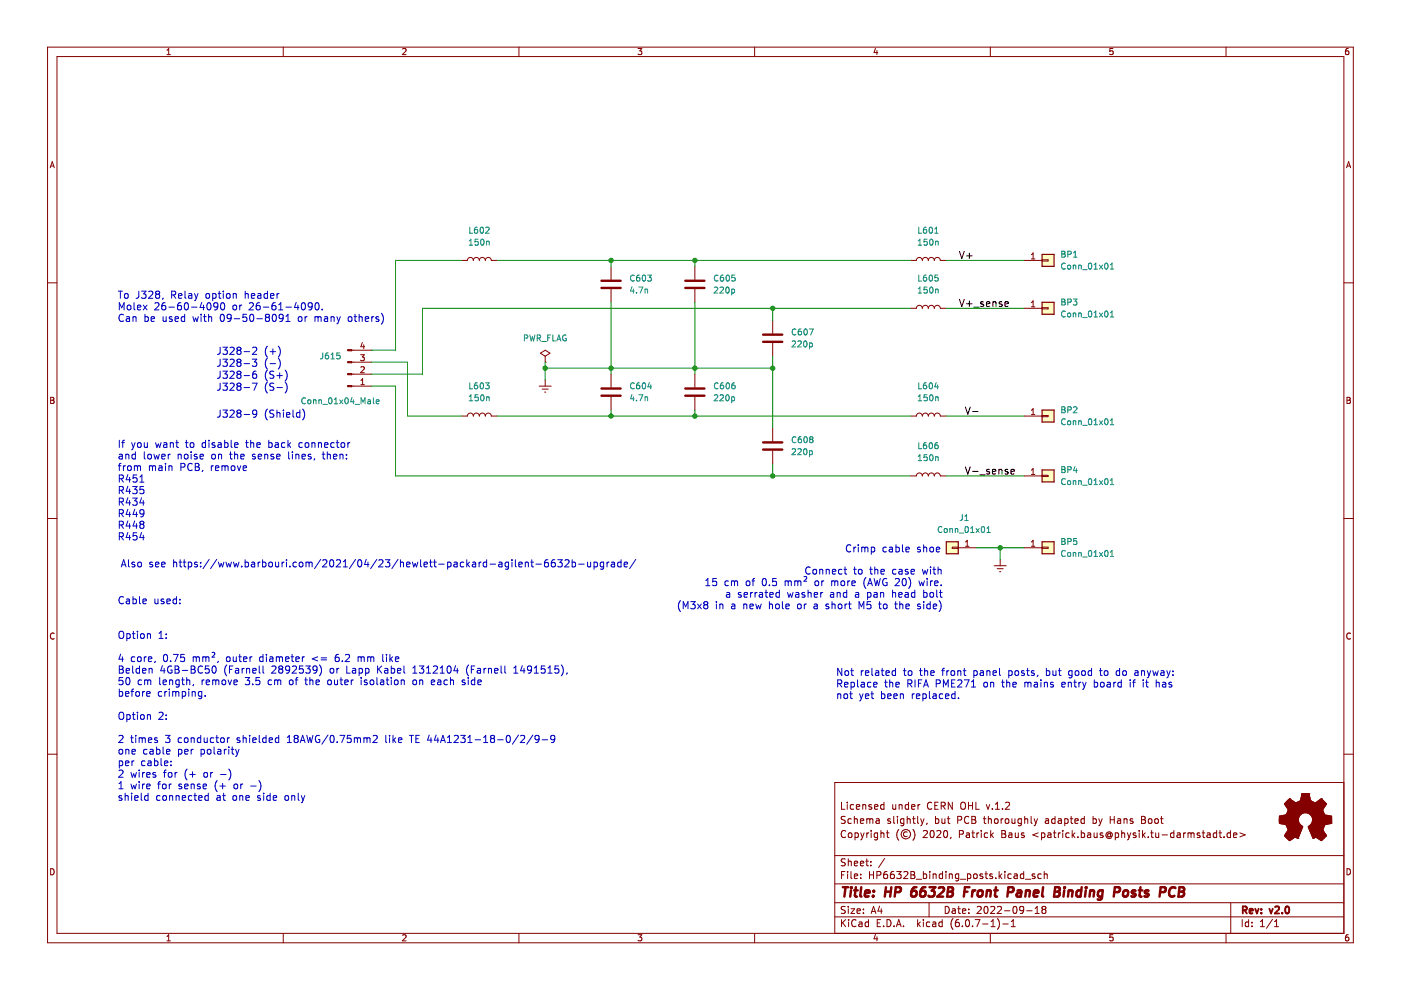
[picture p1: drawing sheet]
<svg xmlns="http://www.w3.org/2000/svg" width="297mm" height="210mm" viewBox="0 0 297 210" stroke-linecap="round" stroke-linejoin="round" font-family="sans-serif">
<path d="M.1 0h297v209.9h-297z" fill-rule="evenodd" fill="#fff" stroke="#fff" stroke-width=".21"/>
<g fill="none" stroke="#840000" stroke-width=".21">
<path d="M10.1 10h276.8v189.9h-276.8zM12.1 12h272.8v185.9h-272.8zM35.4 11.6h.7M35.4 10.7l.4-.4v1.3M60.1 10v2M85.4 10.4l.5-.1 .2 .4-.8 .9h.8M110 10v2M135.3 10.3h.8l-.5 .5 .4 .1v.6l-.2 .1-.5-.1M160 10v2M185.6 10.2l-.3 .9h.8M185.9 10.7v.9M210 10v2"/>
<path d="M236 10.3h-.7v.6l.6-.1 .1 .7-.2 .1-.5-.1M259.9 10v2M285.9 10.3h-.4l-.2 .3v.7l.2 .3 .4-.1v-.7h-.4l-.2 .2M10.6 35.6l.5-1.3 .4 1.3M10.8 35.2h.6M285.5 35.6l.4-1.3 .5 1.3M285.6 35.2h.6M10.1 60h2M97.8 55.2h1.3a.63 .63 0 0 1 .6-.6 .63 .63 0 0 1 .7 .6 .63 .63 0 0 1 .6-.6 .63 .63 0 0 1 .6 .6 .63 .63 0 0 1 .7-.6 .63 .63 0 0 1 .6 .6 .63 .63 0 0 1 .6-.6 .63 .63 0 0 1 .7 .6h1.2M129.6 56.5v2.8M147.3 56.5v2.8M193 55.2h1.3a.63 .63 0 0 1 .6-.6 .63 .63 0 0 1 .7 .6 .63 .63 0 0 1 .6-.6 .63 .63 0 0 1 .6 .6 .63 .63 0 0 1 .7-.6 .63 .63 0 0 1 .6 .6 .63 .63 0 0 1 .6-.6 .63 .63 0 0 1 .7 .6h1.2"/>
<path d="M217.1 55.2h3.8M218.7 54l.3-.4v1.3M218.7 54.9h.7M220.9 55.1h1.3v.2h-1.3zM284.9 60h2M74.6 74.3h4.2M74.6 76.8h4.2M74.6 79.3h4.2M76.5 75.2h.7l-.4 .5 .4 .1v.6l-.2 .1-.5-.1M76.5 77.9l.5-.2 .2 .4-.7 .9h.7M76.8 72.6l-.3 .9h.8M77.1 73.1v.8"/>
<path d="M114.6 74.9l1-.6 1 .6-1 .6zM115.6 76.8h.1M115.6 75.5v1.3M129.6 61.3v2.8M129.6 79.3v2.8M147.3 61.3v2.8M147.3 79.3v2.8M163.8 67.9v2.8M163.8 72.7v2.8M193 65.4h1.3a.63 .63 0 0 1 .6-.7 .63 .63 0 0 1 .7 .7 .63 .63 0 0 1 .6-.7 .63 .63 0 0 1 .6 .7 .63 .63 0 0 1 .7-.7 .63 .63 0 0 1 .6 .7 .63 .63 0 0 1 .6-.7 .63 .63 0 0 1 .7 .7h1.2M217.1 65.4h3.8M218.7 64.1l.3-.3v1.3"/>
<path d="M218.7 65.1h.7M220.9 65.2h1.3v.3h-1.3zM10.7 84.2h.5l.2 .3-.2 .4 .2 .1 .1 .3-.3 .2h-.5zM10.7 84.9h.5M74.6 81.9h4.2M76.5 81.6h.7M76.5 80.6l.4-.3v1.3M97.8 88.2h1.3a.63 .63 0 0 1 .6-.6 .63 .63 0 0 1 .7 .6 .63 .63 0 0 1 .6-.6 .63 .63 0 0 1 .6 .6 .63 .63 0 0 1 .7-.6 .63 .63 0 0 1 .6 .6 .63 .63 0 0 1 .6-.6 .63 .63 0 0 1 .7 .6h1.2M114.3 81.9h2.6M115 82.5h1.2M115.5 83.1h.2M115.6 80.6v1.3"/>
<path d="M129.6 84.2v2.7M147.3 84.2v2.7M163.8 90.8v2.7M163.8 95.6v2.8M193 88.2h1.3a.63 .63 0 0 1 .6-.6 .63 .63 0 0 1 .7 .6 .63 .63 0 0 1 .6-.6 .63 .63 0 0 1 .6 .6 .63 .63 0 0 1 .7-.6 .63 .63 0 0 1 .6 .6 .63 .63 0 0 1 .6-.6 .63 .63 0 0 1 .7 .6h1.2M217.1 88.2h3.8M218.7 87l.3-.4v1.3M218.7 99.7l.3-.4v1.3M218.7 87.9h.7M220.9 88.1h1.3v.2h-1.3zM285.6 84.2h.4l.3 .3-.3 .4 .3 .1v.3l-.2 .2h-.5zM285.6 84.9h.4"/>
<path d="M10.1 109.9h2M193 100.9h1.3a.63 .63 0 0 1 .6-.6 .63 .63 0 0 1 .7 .6 .63 .63 0 0 1 .6-.6 .63 .63 0 0 1 .6 .6 .63 .63 0 0 1 .7-.6 .63 .63 0 0 1 .6 .6 .63 .63 0 0 1 .6-.6 .63 .63 0 0 1 .7 .6h1.2M201.9 116h1.3v.3h-1.3zM203.2 116.1h3.8M204.7 115.8h.7M204.7 114.9l.4-.3v1.2M210.8 119.9h2.5M212.1 118.7v1.2M217.1 100.9h3.8M217.1 116.1h3.8M218.7 100.6h.7M218.7 114.9l.3-.3v1.2"/>
<path d="M218.7 115.8h.7M220.9 100.8h1.3v.2h-1.3zM220.9 116h1.3v.3h-1.3zM284.9 109.9h2M11.5 134.3a.58 .58 0 0 0-.8 .6 .58 .58 0 0 0 .8 .5M211.4 120.6h1.3M211.9 121.2h.3M286.3 134.3a.58 .58 0 0 0-.8 .6 .58 .58 0 0 0 .8 .5M10.1 159.9h2M284.9 159.9h2M178.4 170.1v1.5h.7M179.2 173.2l-.6-.1-.2 .1v.5l.7 .2 .1 .4-.3 .3-.5-.1"/>
<path d="M179.3 176.2a.71 .71 0 0 0-1 .5 .71 .71 0 0 0 .7 .9l.3-.2M179.6 170.1v.1M179.6 170.6v1M179.9 176.7l.2-.1 .5 .1v.6l-.1 .2-.4 .1-.2-.2zM180.5 173.7l-.4-.1-.3 .3 .1 .6h.6M181 170.7l-.4-.1-.3 .3 .1 .6h.6M181.1 173.1v1.5M181.1 173.7l.2-.1 .4 .1 .1 .9M181.3 176.7l.4-.1 .3 .3-.2 .6h-.5M181.3 176.6v1.5M181.6 171.1l.7-.2-.1-.2-.4-.1-.2 .2v.7h.6M182.4 174.1l.7-.2v-.2l-.5-.1-.2 .2 .1 .7h.6"/>
<path d="M182.5 176.6l.3 1M182.8 177.6l-.3 .5M182.9 170.7l.2-.1 .4 .1 .1 .9M182.9 170.6v1M183.2 176.6l-.4 1M183.8 173.6v1M183.8 176.6v1M183.8 173.7l.4-.1 .2 .2M184.2 176.6l-.4 .3M184.4 173.8l.2-.2 .4 .1 .1 .9M184.4 173.8v.8M184.7 176.1v.1"/>
<path d="M184.7 176.6v1M184.8 170.7l-.4-.1-.2 .2 .1 .2 .5 .2v.3h-.6M185.4 171.1l.7-.2v-.2l-.5-.1-.2 .2 .1 .7h.6M185.8 173.7h.5l.1 .9M186.1 176.7l-.5-.1-.3 .3 .2 .6h.6M186.1 176.6v1.2l-.3 .3-.4-.1M186.4 173.9l-.5 .1-.2 .2 .2 .4 .5-.1M186.8 176.1v1.5M186.8 176.7l.2-.1 .3 .1 .1 .9M187.4 170.1v1.5M187.4 170.7l-.4-.1-.3 .3 .1 .6h.6M187.9 176.6h.6"/>
<path d="M188.1 176.1v1.3l.4 .2M188.8 173.7l-.4-.1-.2 .2 .1 .2 .5 .2v.3h-.6M189.3 170.6v.9l.4 .1 .2-.2M189.5 173.1v1.3l.2 .2M189.9 170.6v1M190.3 173.1v.1M190.3 173.6v1M190.6 175.9a1.72 1.72 0 0 0 0 2.3M190.6 170.7l.2-.1 .4 .1 .1 .9M190.6 170.6v1M191.6 173.7l-.4-.1-.3 .3 .2 .6h.5M191.6 173.6v1.2l-.3 .3-.3-.1"/>
<path d="M192.3 176.4a.52 .52 0 0 0-.8 .5 .52 .52 0 0 0 .8 .4M192.3 173.7l.3-.1 .3 .1 .1 .9M192.3 173.1v1.5M192.6 170.7l-.4-.1-.3 .3 .2 .6h.5M192.6 170.1v1.5M193.3 171.1l.7-.2-.1-.2-.4-.1-.2 .2v.7h.6M193.5 173.6h.6M193.6 175.9a1.72 1.72 0 0 1 0 2.3M193.7 173.1v1.3l.4 .2M194.6 173.1v1.3l.2 .2M194.6 170.6v1M195.1 170.6l-.5 .3"/>
<path d="M195.2 173.6l.4 1M195.6 174.6l-.4 .5M195.8 176.2l.5-.1 .3 .4-.9 1.1h.9M195.9 173.6l-.3 1M196.6 174.5l-.2 .3M197.3 176.2l.3-.1a.8 .8 0 0 1 .5 .7 .8 .8 0 0 1-.5 .8l-.4-.6zM197.6 170.2a.71 .71 0 0 0-1 .5 .71 .71 0 0 0 .7 .9l.3-.2M198.2 170.8h.5M198.3 173.7l.5-.1 .3 .3-.2 .6h-.6M198.3 173.1v1.5M198.6 176.2l.6-.1 .3 .4-.9 1.1h.9M198.9 170.1h-.7v1.5h.7"/>
<path d="M199.6 170.9l.7-.1 .1-.2-.1-.4-.7-.1v1.5M199.7 173.6l.1 .9 .3 .1 .2-.2M199.9 170.9l.5 .7M200.2 176.2l.2-.1a.8 .8 0 0 1 .5 .7 .8 .8 0 0 1-.5 .8l-.3-.6zM200.3 173.6v1M200.8 173.6h.6M201.1 173.1v1.3l.3 .2M201.6 177.5l-.1 .3M201.9 170.1v1.5l-.8-1.5v1.5M203.1 173.9l.7-.1 .1-.2-.1-.4-.7-.1v1.5M203.4 176.9l.7-.1 .2-.2-.1-.4-.8-.1v1.5M203.8 170.3l.3-.2a.5 .5 0 0 1 .6 .5v.5a.5 .5 0 0 1-.5 .5 .5 .5 0 0 1-.5-.5z"/>
<path d="M204.9 176.7h.6l.1 .9M205.3 170.8h.9M205.3 170.1v1.5M205.4 173.2a.71 .71 0 0 0-1 .5 .71 .71 0 0 0 .7 .9l.3-.2M205.6 176.9l-.5 .1-.3 .2 .3 .4 .5-.1M206.1 173.1h.4l.3 .3-.3 .4 .3 .1 .1 .4-.3 .3h-.5zM206.1 176.6h.5M206.1 173.8h.4M206.2 170.1v1.5M206.3 176.1v1.3l.3 .2M206.9 170.1v1.5h.7M207.1 176.6v1"/>
<path d="M207.5 176.6l-.4 .3M208 176.1v.1M208 176.6v1M208.5 173.6h.5M208.7 173.1v1.3l.3 .2M209.1 170.6l.4 1 .3-1M209.4 176.7l-.4-.1-.3 .3 .1 .6h.6M209.5 173.7l.3-.1 .3 .1 .1 .9M209.5 173.1v1.5M210 176.1v1.5M210.2 177l.4 .6M210.4 171.4v.2"/>
<path d="M210.6 176.6l-.6 .6M211 173.7l.3-.1 .3 .3v.4l-.3 .3-.3-.1-.2-.2zM211 171.6h.9M211 170.5l.5-.4v1.5M212.3 173.6v1M212.4 176.1h.5l.3 .3-.3 .4 .3 .1 .1 .4-.3 .3h-.6zM212.4 176.8h.5M212.5 171.4v.2M212.7 173.6l-.4 .3M213.2 173.7l.2-.1 .4 .1 .1 .6-.1 .2-.4 .1-.2-.2zM213.2 170.2l.6-.1 .2 .4-.9 1.1h.9M213.9 176.7h.6v.9"/>
<path d="M214.5 176.9l-.5 .1-.2 .2 .2 .4 .5-.1M214.5 173.6l.1 .9 .4 .1 .2-.2M215.2 173.6v1M215.3 176.6v.9l.4 .1 .2-.2M215.9 176.6v1M216.5 173.6v1.2l-.2 .3-.4-.1M216.5 173.7l-.4-.1-.3 .3 .2 .6h.5M217.1 176.7l-.3-.1-.3 .2 .1 .2 .5 .2v.3h-.6M217.3 173.7l.2-.1 .3 .1 .1 .9M217.3 173.1v1.5M218.6 173.1v1.3l.2 .2M219.3 173.6l.3 1"/>
<path d="M219.6 174.6l-.3 .5M220 173.6l-.4 1M220.1 176.6l-1.1 .4 1.1 .4M220.8 176.7l.5-.1 .2 .3-.1 .6h-.6M220.8 176.6v1.5M221.7 173.7h.6v.9M222.2 176.7h.6v.9M222.3 173.9l-.5 .1-.2 .2 .2 .4 .5-.1M222.8 176.9l-.5 .1-.2 .2 .2 .4 .5-.1M223.3 176.6h.6M223.5 176.1v1.3l.4 .2M223.7 173.7l-.4-.1-.3 .3 .1 .6h.6"/>
<path d="M223.7 173.1v1.5M224.4 176.6v1M224.4 173.7h.6v.9M224.8 176.6l-.4 .3M225 173.9l-.5 .1-.2 .2 .2 .4 .5-.1M225.3 176.1v.1M225.3 176.6v1M225.8 173.7l.4-.1 .3 .3-.2 .6h-.5M225.8 173.6v1.5M226.7 176.7l-.4-.1-.3 .3 .1 .6h.6M226.9 173.6h.6M227.1 173.1v1.3l.4 .2"/>
<path d="M227.3 176.1v1.5M227.5 177l.4 .6M227.9 176.6l-.6 .6M227.9 174.1l.7-.2-.1-.2-.4-.1-.2 .2 .1 .7h.5M228.5 177.4v.2M229.3 176.7l.4-.1 .3 .3-.2 .6h-.5M229.3 176.1v1.5M229.9 173.7l-.4-.1-.3 .3 .1 .6h.6M229.9 173.1v1.5M230.6 176.7h.6l.1 .9M231.3 176.9l-.5 .1-.3 .2 .3 .4 .5-.1M231.7 173.7l.5-.1 .3 .3-.2 .6h-.6"/>
<path d="M231.7 173.1v1.5M232 176.6v.9l.4 .1 .2-.2M232.6 176.6v1M233 173.6l.3 1M233.3 174.6l-.3 .5M233.7 173.6l-.4 1M233.8 176.7l-.3-.1-.3 .2 .1 .2 .5 .2v.3h-.6M235.4 173.8h.8M235.4 173.1v1.5M235.5 176.9a.36 .36 0 0 0-.6-.1 .36 .36 0 0 0 0 .6 .36 .36 0 0 0 .6-.1M235.5 177.3l.1 .1a.64 .64 0 0 0-.3-1.1 .64 .64 0 0 0-.8 .8 .71 .71 0 0 0 .4 .6 .71 .71 0 0 0 .8-.1M235.5 176.7v.6"/>
<path d="M236.2 173.1v1.5M236.5 176.7l.4-.1 .3 .3-.2 .6h-.5M236.5 176.6v1.5M237 173.7h.5l.1 .9M237.6 173.9l-.5 .1-.2 .2 .2 .4 .5-.1M237.8 176.7l.2-.1 .4 .1 .1 .9M237.8 176.1v1.5M238.3 173.7l.2-.1 .4 .1 .1 .9M238.3 173.6v1M239 176.6l.4 1M239.4 177.6l-.4 .5M239.7 176.6l-.3 1"/>
<path d="M240.2 173.7l-.4-.1-.2 .2 .1 .2 .5 .2v.3h-.6M240.8 176.7l-.3-.1-.3 .2 .1 .2 .5 .2v.3h-.6M241.5 176.1v.1M241.5 176.6v1M242 173.1h.5l.3 .3-.3 .4 .3 .1 .1 .4-.3 .3h-.6zM242 173.8h.5M242.2 176.1v1.5M242.4 177l.4 .6M242.8 176.6l-.6 .6M243.5 177.4v.2M243.5 173.7l.2-.1 .5 .1v.6l-.1 .2-.4 .1-.2-.2zM244 176.6h.5"/>
<path d="M244.2 176.1v1.3l.3 .2M244.9 173.7l.2-.1 .4 .1 .1 .6-.1 .2-.4 .1-.2-.2zM245 176.6l.1 .9 .4 .1 .2-.2M245.7 176.6v1M246 173.6h.6M246.2 173.1v1.3l.4 .2M246.4 177h1.1M248.9 176.7l-.4-.1-.3 .3 .1 .6h.6M248.9 176.1v1.5M249.6 176.7h.6v.9M250.2 176.9l-.5 .1-.2 .2 .2 .4 .5-.1M251 176.6v1"/>
<path d="M251.4 176.6l-.4 .3M251.9 176.7l.4-.1 .2 .2M251.9 176.6v1M252.5 176.8l.2-.2 .4 .1 .1 .9M252.5 176.8v.8M254.4 176.7l-.4-.1-.2 .2 .1 .2 .5 .2v.3h-.6M254.9 176.6h.6M255.1 176.1v1.3l.4 .2M256 176.7h.5l.1 .9M256.6 176.9l-.5 .1-.2 .2 .2 .4 .5-.1M257.9 176.7l-.4-.1-.3 .3 .2 .6h.5M257.9 176.1v1.5"/>
<path d="M258.4 176.6h.6M258.7 176.1v1.3l.3 .2M259.5 177.4v.2M260.9 176.7l-.5-.1-.2 .3 .1 .6h.6M260.9 176.1v1.5M261.5 177.1l.7-.2v-.2l-.5-.1-.2 .2 .1 .7h.6M262.9 176.6l1.1 .4-1.1 .4M271.3 173.1h.1M271.3 173.1v1.5M271.3 174.6h.1M271.3 174.6h.2a1.15 1.15 0 0 1 1.4 .7l.2 .7-.8 1.2M272 172.9h.1"/>
<path d="M272.3 177.2h.1M272.3 170.4h.1M272.3 177.2l1.1 1 .6-.3a.74 .74 0 0 1 1.2-.2M272.3 170.4l.9 1.3M272.7 172.7h.1M272.7 172.7l-1.4 .4M273.2 171.7h.1M273.2 171.7l-.5 1M273.4 169.4h.1M273.4 169.4l-1.1 1M273.4 169.4l1.3 .8M274.7 170.2h.1"/>
<path d="M275.2 177.7h.1M275.7 169.8h.1M275.7 169.8l-1 .4M277.4 175.3h.1M277.4 175.3a1.55 1.55 0 0 0 .6-2.4 1.55 1.55 0 0 0-2.4 0 1.55 1.55 0 0 0 .6 2.4l-1 2.4M277.4 175.3l1 2.4M277.5 168.3h.1M277.5 168.3h-1.5l-.3 1.5M277.5 168.3l.4 1.5M277.9 169.8h.1M278.4 177.7h.1M280.2 169.4h.1"/>
<path d="M280.2 169.4l-1.3 .8-1-.4M280.2 169.4l1 1-.8 1.3M280.4 171.8l.5 1 1.4 .3 .1 1.5-.8 .1a.8 .8 0 0 0-1 .8 1.29 1.29 0 0 0 .5 1.5l.1 .2-.1 .1-1 .9-1.1-.7-.6 .2M280.4 171.7v.1M282.2 174.6h.1M284.9 165.9h-107.9v32M10.7 184.2a.66 .66 0 0 1 .8 .6 .66 .66 0 0 1-.8 .7zM35.4 198.6l.4-.4v1.3M35.4 199.5h.7M60.1 197.9v2M85.4 198.3l.5-.1 .2 .4-.8 .9h.8M110 197.9v2"/>
<path d="M135.3 198.2h.8l-.5 .5 .4 .1v.6l-.2 .1-.5-.1M160 197.9v2M177 194.4h107.9M177 191.4h107.9M177 187.4h107.9M177 181.4h107.9M178.4 195v1.5M178.4 185.5h.5M178.6 195.6l.7 .9M179.1 184.8h-.7v1.5M179.2 192.2h-.6l-.2 .1v.4l.7 .3 .1 .4-.3 .3-.5-.1M179.2 182.2l-.6-.1-.2 .1v.5l.7 .2 .1 .4-.3 .3-.5-.1"/>
<path d="M179.3 195l-.9 .8M179.7 184.8v.1M179.7 185.3v1M179.9 182.1v1.5M179.9 192.2v.1M179.9 192.7v1M179.9 182.7l.2-.1 .3 .1 .1 .9M179.9 195v.1M179.9 195.5v1M180.4 192.7h.8l-.8 1h.8M180.4 184.8v1.3l.2 .2M181.1 185.8l.7-.2v-.2l-.5-.1-.2 .2 .1 .7h.6"/>
<path d="M181.1 183.1l.7-.2v-.2l-.5-.1-.2 .2 .1 .7h.6M181.5 195.1a.71 .71 0 0 0-1 .5 .71 .71 0 0 0 .7 .9l.3-.2M181.7 193.2l.7-.2-.1-.3h-.4l-.2 .2 .1 .7h.5M182.1 195.5h.6l.1 1M182.4 183.1l.7-.2v-.2l-.5-.1-.2 .2 .1 .7h.6M182.5 186.1v.2M182.5 185.4v.1M182.8 195.8l-.5 .1-.2 .2 .2 .4 .5-.1M183.1 192.7v.2M183.1 193.5v.2M183.6 182.6h.5M183.8 182.1v1.3l.3 .2"/>
<path d="M184.1 195.5h-.4l-.3 .3 .2 .6h.5M184.1 195v1.5M184.3 185.5h.9M184.3 184.8v1.5M184.6 183.4v.2M184.6 182.7v.1M184.7 193.7l.5-1.5 .5 1.5M184.8 193.2h.8M185.2 184.8v1.5M185.6 198.1l-.3 .9h.8M185.9 185.6l.7-.1 .2-.2-.1-.4-.8-.1v1.5M185.9 198.6v.9"/>
<path d="M186 195.7h.5M186.5 192.1l-.4 1.1h1M186.7 195h-.7v1.5h.7M186.8 192.7v1M187.3 196.3v.2M187.6 182l-1.3 1.9M188.1 184.8l-.5 .1a1.01 1.01 0 0 0 0 1.4l.5-.2 .1-.5-.3-.2h-.4l-.2 .2M188.1 195a.76 .76 0 0 1 .8 .7 .76 .76 0 0 1-.8 .8zM189.5 184.8l-.4 .1a1.01 1.01 0 0 0 0 1.4l.5-.2v-.5l-.3-.2h-.4l-.1 .2M189.6 196.3v.2M190.1 196.5l.5-1.5 .5 1.5M190.1 184.8h1l-.5 .6 .4 .1v.6l-.2 .2-.7-.2"/>
<path d="M190.2 196h.7M191.6 196.3v.2M191.6 184.9l.6-.1 .3 .4-.9 1.1h.9M193.1 185.5h.5M193.1 184.8h.5l.3 .3-.3 .4 .3 .1 .1 .4-.3 .3h-.6zM194.3 186.4h1.1M194.6 195v1.5M194.7 195.9l.4 .6M195.1 195.5l-.5 .5M195.8 184.8v1.5M195.8 195v.1M195.8 195.5v1"/>
<path d="M195.8 185.4l.4-.1 .3 .3-.2 .6h-.5M197 191.4v3M197.1 195.5h-.4l-.3 .3 .2 .6h.5M197.1 184.8v.1M197.1 185.3v1M197.8 195.5h.5l.1 1M197.8 185.4l.3-.1 .3 .1 .1 .9M197.8 185.3v1M198.4 195.8l-.5 .1-.2 .2 .2 .4 .5-.1M199.8 195.5h-.5l-.2 .3 .1 .6h.6M199.8 195v1.5M199.8 185.4l-.4-.1-.3 .3 .2 .6h.5"/>
<path d="M199.8 184.8v1.5M200.4 192.2a.76 .76 0 0 1 .9 .7 .76 .76 0 0 1-.9 .8zM200.6 184.8v.1M200.6 185.3v1M201.3 185.3v1M201.3 185.4l.2-.1 .3 .1 .1 .9M201.9 192.7h.6l.1 1M202.1 194.8a1.72 1.72 0 0 0 0 2.2M202.6 193l-.5 .1-.3 .2 .3 .4 .5-.1M203.1 192.7h.5M203.3 192.2v1.3l.3 .2M203.3 185.4l-.5-.1-.2 .3 .1 .6h.6"/>
<path d="M203.3 195h-.5a1.01 1.01 0 0 0 0 1.5l.5-.2 .1-.5-.3-.3-.4 .1-.1 .2M203.3 185.3v1.2l-.3 .3-.4-.1M203.6 186.4h1.2M204.1 193.2l.7-.2-.1-.3h-.4l-.2 .2v.7h.6M204.1 196.3v.2M204.8 195.1l.3-.1a.8 .8 0 0 1 .5 .7 .8 .8 0 0 1-.5 .8l-.4-.6zM205.1 185.4l.5-.1 .2 .3-.1 .6h-.6M205.1 185.3v1.5M205.4 193.5v.2M205.4 192.7v.2M206.2 196.3v.2M206.5 185.4l.2-.1 .4 .1 .1 .6-.2 .2-.3 .1-.2-.2z"/>
<path d="M206.8 195h1l-.7 1.5M207.2 192.3l.6-.1 .2 .4-.9 1.1h.9M208.3 185.4l-.3-.1-.2 .2v.2l.5 .2v.3h-.5M208.3 195.9h1.2M208.8 192.3l.2-.1a.8 .8 0 0 1 .5 .7 .8 .8 0 0 1-.5 .8l-.4-.6zM208.8 185.3h.6M209 184.8v1.3l.4 .2M210 197.9v2M210 192.3l.6-.1 .3 .4-.9 1.1h.9M210.1 196.5h.9M210.1 195.4l.4-.4v1.5M210.4 185.4l-.4-.1-.2 .2 .1 .2 .5 .2v.3h-.6"/>
<path d="M211.1 186.1v.2M211.5 192.3l.5-.1 .3 .4-.9 1.1h.9M211.5 194.8a1.72 1.72 0 0 1 0 2.2M211.8 184.8v1.5M212 185.7l.4 .6M212.4 185.3l-.6 .6M212.6 195.9h1.2M213 193.1h1.1M213 184.8v.1M213 185.3v1M214.4 196.5h.9M214.4 195.4l.4-.4v1.5"/>
<path d="M214.4 185.4l-.4-.1-.3 .3 .1 .6h.6M214.9 192.3l.2-.1a.8 .8 0 0 1 .5 .7 .8 .8 0 0 1-.5 .8l-.3-.6zM215 185.4h.6l.1 .9M215.7 185.6l-.5 .1-.2 .2 .2 .4 .5-.1M217 192.8l-.2 .3-.5-.1-.1-.2v-.3l.3-.3h.3l.2 .3a1 1 0 0 1-.4 1.2h-.3M217 184.8v1.5M217 185.4l-.4-.1-.3 .3 .2 .6h.5M217.4 186.4h1.1M217.7 193.1h1.1M219.4 185.4l-.4-.1-.2 .2 .1 .2 .5 .2v.3h-.6M219.5 193.7h.8M219.5 192.6l.4-.4v1.5"/>
<path d="M220.8 185.4l-.5-.1-.3 .3 .2 .6h.6M221.2 192.8l-.3-.3 .3-.3h.3l.3 .3-.3 .3M221.2 192.8l-.3 .3 .1 .4 .2 .2 .4-.1 .2-.2-.1-.4-.2-.2M221.2 192.8h.3M221.4 185.4l.2-.1 .4 .1v.9M221.4 184.8v1.5M236 198.2h-.7v.6l.6-.1 .1 .7-.2 .1-.5-.1M259.9 197.9v2M260.9 191.4v6.5M263.4 195v1.5M264.7 195.5h-.4l-.3 .3 .2 .6h.5M264.7 195v1.5"/>
<path d="M265.4 196.3v.2M265.4 195.5v.2M267.2 196.5h.9M267.2 195.4l.5-.4v1.5M269.8 194.9l-1.3 1.9M270.2 196.5h.9M270.2 195.4l.5-.4v1.5M285.6 184.2a.66 .66 0 0 1 .7 .6 .66 .66 0 0 1-.7 .7zM285.9 198.2h-.4l-.2 .3v.7l.2 .3 .4-.1v-.7h-.4l-.2 .2"/>
<circle cx="192.1" cy="176.9" r="1"/>
</g>
<path d="M263.5 193l.7-.1 .2-.2-.1-.4-.8-.1v1.5M263.9 193l.5 .7M264.9 193.2l.7-.2v-.3h-.5l-.2 .2 .1 .7h.6M266.1 192.7l.4 1 .3-1M267.4 193.5v.2M267.4 192.7v.2M269.1 192.7l.4 1 .3-1M270.3 192.3l.6-.1 .3 .4-.9 1.1h.9M271.8 193.5v.2M272.6 192.3l.2-.1a.8 .8 0 0 1 .6 .7 .8 .8 0 0 1-.6 .8l-.3-.6z" fill="none" stroke="#840000" stroke-width=".39"/>
<g fill="none" stroke="#840000" stroke-width=".52">
<path d="M178.7 188.1h1.1M179.3 188.1l-.3 2M180.4 188.8l-.1 1.3M180.5 188.1v.2M181.1 188.8h.8M181.5 188.1l-.3 1.7 .1 .2 .4 .1M182.6 188.1l-.2 1.7 .2 .3M183.4 189.4l1-.2-.1-.3-.5-.1-.4 .3v.9h.8M185.1 189.9v.2M185.3 188.9l-.1 .2M187.7 189.1h1.2M187.8 188.1l-.2 2"/>
<path d="M189 188.1l-.3 2M189.8 189.2h.8l.3-.2a.51 .51 0 0 0-.2-.9h-.8l-.2 2M194.3 188.1a.91 .91 0 0 0-1 .9l-.1 .7 .1 .3a.66 .66 0 0 0 1-.3l.1-.5-.2-.2a.66 .66 0 0 0-1 .2M196.2 188.1a.91 .91 0 0 0-1 .9l-.1 .7 .1 .3a.66 .66 0 0 0 1-.3l.1-.5-.2-.2a.66 .66 0 0 0-1 .2M197.1 188.1h1.2l-.8 .8 .6 .2-.1 .8-.3 .2h-.6l-.3-.2M199 188.3l.4-.2h.4l.3 .2v.4l-.1 .3-1.3 1.1h1.3M201 189.1h.6M201.1 188.1h.6l.3 .2v.4l-.4 .4 .3 .1a.58 .58 0 0 1-.3 .9h-.8zM204.5 189.1h.6M205.5 188.1h-.9l-.3 2M206.2 188.8l-.1 1.3M206.8 188.8l-.4 .1-.2 .3"/>
<path d="M207.4 189l.1-.1a.5 .5 0 0 1 .9 .3l-.1 .5-.2 .3a.5 .5 0 0 1-.9-.3zM209.2 189l.4-.2 .4 .1v1.2M209.3 188.8l-.2 1.3M210.8 188.8h.8M211.2 188.1l-.3 1.7 .1 .2 .4 .1M213.7 189.2h.8l.3-.2a.51 .51 0 0 0-.2-.9h-.8l-.2 2M215.7 188.9h.8l-.1 1.2M216.5 189.2l-.6 .1a.4 .4 0 0 0-.4 .4 .4 .4 0 0 0 .3 .4l.6-.1M217.5 189l.3-.2 .5 .1-.1 1.2M217.5 188.8l-.1 1.3M219.2 189.4l1-.2-.1-.3h-.8l-.2 .9 .3 .3 .6-.1M221.2 188.1l-.3 1.7 .3 .3"/>
<path d="M223.6 189.1h.7M223.7 188.1h.7l.3 .2v.4l-.4 .4 .2 .1a.58 .58 0 0 1-.3 .9h-.7zM225.6 188.8l-.1 1.3M225.7 188.1v.2M226.6 189l.3-.2 .4 .1v1.2M226.6 188.8l-.2 1.3M229.2 188.9a.66 .66 0 0 0-.9 .3l-.1 .5 .1 .3h.8M229.3 188.1l-.2 2M230.2 188.8l-.2 1.3M230.3 188.1v.2M231.1 189l.3-.2 .5 .1v1.2M231.2 188.8l-.2 1.3"/>
<path d="M233.8 188.9a.66 .66 0 0 0-1 .3v.5l.1 .3h.8M233.8 188.8l-.2 1.6-.4 .4-.5-.1M236.3 189.2h.7l.3-.2a.51 .51 0 0 0-.2-.9h-.7l-.3 2M238.3 189l.1-.1a.5 .5 0 0 1 .8 .3l-.1 .5-.2 .3a.5 .5 0 0 1-.8-.3zM240.8 188.9a.49 .49 0 0 0-.8 .3v.1l.7 .2v.3l-.3 .3-.5-.1M241.4 188.8h.8M241.8 188.1l-.2 1.7 .1 .2 .3 .1M243.5 188.9a.49 .49 0 0 0-.8 .3l.1 .1 .6 .2 .1 .3-.3 .3-.6-.1M246 189.2h.7l.3-.2a.51 .51 0 0 0-.1-.9h-.8l-.3 2M249.2 188.3a.88 .88 0 0 0-1 0 .88 .88 0 0 0-.3 .9 .69 .69 0 0 0 .3 .8 .69 .69 0 0 0 .8-.1M250 189.1h.6M250.1 188.1h.7l.2 .2 .1 .4-.5 .4 .3 .1a.58 .58 0 0 1-.3 .9h-.8z"/>
</g>
<g fill="none" stroke="#008484" stroke-width=".21">
<path d="M99.5 51.1l.3-.4v1.3M99.5 52h.7M99.6 48.2v1.2h.6M101.2 48.2h-.4l-.2 .3v.7l.2 .2 .4-.1v-.6h-.4l-.2 .2M101.4 50.7h-.6l-.1 .6h.6l.1 .6-.2 .1-.5-.1M101.9 48.3l.2-.1a.68 .68 0 0 1 .4 .6 .68 .68 0 0 1-.4 .6l-.3-.4zM102 50.8l.2-.1a.68 .68 0 0 1 .4 .6 .68 .68 0 0 1-.4 .7l-.3-.5zM103 48.3l.5-.1 .2 .3-.8 .9h.8M103.2 51.3l.5-.1v.8M103.2 51.1v.9M134.5 58.4a.56 .56 0 0 0-.8 .6 .56 .56 0 0 0 .8 .5M135.6 58.3l-.4 .1-.2 .2v.8l.2 .2 .4-.1v-.6l-.4-.1-.2 .3"/>
<path d="M136.3 58.4l.2-.1a.68 .68 0 0 1 .4 .7 .68 .68 0 0 1-.4 .6l-.3-.5zM137.3 58.3h.8l-.4 .5 .3 .1v.6l-.1 .1-.6-.1M152.2 58.4a.56 .56 0 0 0-.8 .6 .56 .56 0 0 0 .8 .5M153.3 58.3l-.3 .1-.2 .2-.1 .8 .3 .2 .4-.1-.1-.6-.3-.1-.3 .3M154.1 58.4l.1-.1a.68 .68 0 0 1 .5 .7 .68 .68 0 0 1-.5 .6l-.3-.5zM155.8 58.3h-.6l-.1 .6h.6l.1 .6-.2 .1-.5-.1M194.7 52h.7M194.7 51.1l.3-.4v1.3M194.8 58.3v1.3h.6M194.8 48.2v1.2h.6M196.4 48.2h-.4l-.2 .3v.7l.2 .2 .4-.1v-.6h-.4l-.2 .2M196.4 58.3l-.4 .1-.2 .2v.8l.2 .2 .4-.1v-.6l-.4-.1-.2 .3"/>
<path d="M196.6 50.7h-.6l-.1 .6h.6l.1 .6-.2 .1-.5-.1M197.1 58.4l.2-.1a.68 .68 0 0 1 .4 .7 .68 .68 0 0 1-.4 .6l-.3-.5zM197.1 48.3l.2-.1a.68 .68 0 0 1 .4 .6 .68 .68 0 0 1-.4 .6l-.3-.4zM197.2 50.8l.2-.1a.68 .68 0 0 1 .4 .6 .68 .68 0 0 1-.4 .7l-.3-.5zM198.2 49.4h.7M198.2 48.5l.3-.3v1.2M198.4 51.3l.5-.1v.8M198.4 51.1v.9M198.9 58.3h-.7v.6h.6l.1 .6-.2 .1-.5-.1M225.1 53.2h.5l.2 .3-.2 .4 .2 .1 .1 .3-.3 .2h-.5zM225.1 53.9h.5M225.9 55.9a.56 .56 0 0 0-.8 .5 .56 .56 0 0 0 .8 .5"/>
<path d="M226.4 53.9h.6l.1-.5-.7-.2v1.3M226.5 56.3l.3-.1 .2 .3v.3l-.2 .3-.5-.3zM227.6 56.2v.9M227.6 56.3h.4l.1 .8M227.6 54.5h.7M227.6 53.6l.4-.4v1.3M228.7 56.2v.9M228.7 56.3h.5v.8M229.5 57.2h1M230.9 55.9l.2-.1a.68 .68 0 0 1 .4 .6 .68 .68 0 0 1-.4 .7l-.3-.5zM232 56.2l.3-.4v1.3M232 57.1h.7"/>
<path d="M233.1 56.2l.7 .9M233.8 56.2l-.7 .9M234.3 55.9l.2-.1a.68 .68 0 0 1 .4 .6 .68 .68 0 0 1-.4 .7l-.3-.5zM235.4 56.2l.4-.4v1.3M235.4 57.1h.7M68.4 74.8v1.1l-.5 .2M69.6 74.8l-.4 .1-.2 .2v.8l.2 .2 .4-.1v-.6l-.4-.1-.2 .3M70.2 76.1h.7M70.2 75.2l.3-.4v1.3M72.1 74.8h-.6l-.1 .6h.6l.1 .6-.2 .1-.5-.1M111.2 71.7l.6-.1v-.5l-.6-.1v1.3M112.3 71l.3 1.3 .3-.9 .2 .9 .3-1.3"/>
<path d="M113.9 71.7l.6-.1 .1-.5-.7-.1v1.3M114.2 71.7l.4 .6M114.9 72.4h.9M116.1 71.6h.5M116.7 71h-.6v1.3M117.2 71v1.3h.6M118.1 72.3l.4-1.3 .4 1.3M118.2 71.9h.6M120 71.1a.58 .58 0 0 0-.7 .6 .58 .58 0 0 0 .8 .5v-.5h-.3M134 60.8l-.3 .9h.8M134.3 61.3v.8M135 62v.1"/>
<path d="M135.4 60.9h.9l-.6 1.2M136.8 61.4l.4-.1 .1 .8M136.8 61.3v.8M151.5 61l.4-.1 .3 .3-.8 .9h.8M152.7 61l.4-.1 .3 .3-.8 .9h.8M154 61l.2-.1a.68 .68 0 0 1 .4 .6 .68 .68 0 0 1-.4 .6l-.3-.4zM155.1 61.3h.4l.2 .2-.1 .6h-.5M155.1 61.3v1.3M168 72.4l.4-.1 .3 .4-.8 .9h.8M168.7 69.9a.56 .56 0 0 0-.8 .5 .56 .56 0 0 0 .8 .5M169.2 72.4l.4-.1 .3 .4-.8 .9h.8M169.8 69.8h-.3l-.2 .3-.1 .7 .3 .2 .4-.1-.1-.6-.3-.1-.3 .3"/>
<path d="M170.5 72.4l.2-.1a.68 .68 0 0 1 .4 .6 .68 .68 0 0 1-.4 .7l-.3-.5zM170.6 69.9l.1-.1a.68 .68 0 0 1 .5 .6 .68 .68 0 0 1-.5 .6l-.3-.5zM171.6 69.8h.8l-.5 1.2M171.6 72.7v1.3M171.6 72.8l.4-.1 .2 .3-.1 .5h-.5M194.7 62.1h.7M194.7 61.2l.3-.3v1.2M196.6 60.9h-.6l-.1 .6 .6-.1 .1 .6-.2 .1-.5-.1M197.2 61l.2-.1a.68 .68 0 0 1 .4 .6 .68 .68 0 0 1-.4 .6l-.3-.4zM198.4 61.4l.5-.1v.8M198.4 61.3v.8M225.1 63.4h.5l.2 .2-.2 .4 .2 .1 .1 .3-.3 .3h-.5z"/>
<path d="M225.1 64h.5M225.9 66.1a.56 .56 0 0 0-.8 .5 .56 .56 0 0 0 .8 .5M226.4 64.1l.6-.1 .1-.5-.7-.1v1.3M226.5 66.4h.3l.2 .2v.4l-.2 .2-.5-.2zM227.6 63.4h.7l-.4 .5 .4 .1v.6l-.2 .1-.5-.1M227.6 66.4v.8M227.6 66.5l.4-.1 .1 .8M228.7 66.4v.8M228.7 66.5l.5-.1v.8M229.5 67.3h1M230.9 66.1l.2-.2a.68 .68 0 0 1 .4 .7 .68 .68 0 0 1-.4 .6l-.3-.5zM232 66.3l.3-.4v1.3"/>
<path d="M232 67.2h.7M233.1 66.4l.7 .8M233.8 66.4l-.7 .8M234.3 66.1l.2-.2a.68 .68 0 0 1 .4 .7 .68 .68 0 0 1-.4 .6l-.3-.5zM235.4 66.3l.4-.4v1.3M235.4 67.2h.7M64.8 84.5a.56 .56 0 0 0-.8 .5 .56 .56 0 0 0 .8 .5M65.4 84.8h.3l.2 .2v.4l-.2 .2-.4-.2zM66.5 84.9l.4-.1 .1 .8M66.5 84.8v.8M67.6 84.9l.5-.1 .1 .8M67.6 84.8v.8"/>
<path d="M68.5 85.7h.9M69.8 84.5l.2-.2a.68 .68 0 0 1 .4 .7 .68 .68 0 0 1-.4 .6l-.3-.5zM70.9 85.6h.7M70.9 84.7l.3-.4v1.3M72 84.8l.7 .8M72.7 84.8l-.7 .8M73.2 84.5l.2-.2a.68 .68 0 0 1 .5 .7 .68 .68 0 0 1-.5 .6l-.3-.5zM74.6 84.3l-.3 .9h.8M74.9 84.8v.8M75.3 85.7h1M76.6 85.6v-1.3l.4 1 .4-1v1.3M78 84.8h.5l.1 .8"/>
<path d="M78.6 85.1l-.7 .2 .2 .3h.5M79.2 84.3v1.1l.1 .2M79.8 85.2l.6-.1-.1-.3h-.4l-.1 .2v.6h.5M99.5 85h.7M99.5 84.1l.3-.4v1.3M99.6 81.2v1.2h.6M101.2 81.2h-.4l-.2 .3v.7l.2 .2 .4-.1v-.6h-.4l-.2 .2M101.4 83.7h-.6l-.1 .6h.6l.1 .6-.2 .1-.5-.1M101.9 81.3l.2-.1a.68 .68 0 0 1 .4 .6 .68 .68 0 0 1-.4 .6l-.3-.4zM102 83.8l.2-.1a.68 .68 0 0 1 .4 .6 .68 .68 0 0 1-.4 .7l-.3-.5zM102.9 81.2h.8l-.4 .5 .4 .1v.5l-.2 .1-.6-.1M103.2 84.3l.5-.1v.8"/>
<path d="M103.2 84.1v.9M134 83.7l-.3 .9h.8M134.3 84.1v.9M134.5 81.3a.56 .56 0 0 0-.8 .5 .56 .56 0 0 0 .8 .5M135 84.9v.1M135.4 83.7h.9l-.6 1.3M135.6 81.2h-.4l-.2 .3v.7l.2 .2 .4-.1v-.6h-.4l-.2 .2M136.3 81.3l.2-.1a.68 .68 0 0 1 .4 .6 .68 .68 0 0 1-.4 .6l-.3-.4zM136.8 84.3l.4-.1 .1 .8M136.8 84.1v.9M137.7 81.1l-.3 .9h.8M138 81.6v.8"/>
<path d="M151.5 83.8l.4-.1 .3 .4-.8 .9h.8M152.2 81.3a.56 .56 0 0 0-.8 .5 .56 .56 0 0 0 .8 .5M152.7 83.8l.4-.1 .3 .4-.8 .9h.8M153.3 81.2h-.3l-.2 .3-.1 .7 .3 .2 .4-.1-.1-.6h-.3l-.3 .2M154 83.8l.2-.1a.68 .68 0 0 1 .4 .6 .68 .68 0 0 1-.4 .7l-.3-.5zM154.1 81.3l.1-.1a.68 .68 0 0 1 .5 .6 .68 .68 0 0 1-.5 .6l-.3-.4zM155.1 84.2l.4-.1 .2 .3-.1 .5h-.5M155.1 84.1v1.3M155.7 81.2h-.3l-.2 .3-.1 .7 .3 .2 .4-.1-.1-.6h-.3l-.3 .2M168 95.3l.4-.2 .3 .4-.8 .9h.8M168.7 92.7a.56 .56 0 0 0-.8 .5 .56 .56 0 0 0 .8 .5M169.2 95.3l.4-.2 .3 .4-.8 .9h.8"/>
<path d="M169.8 92.6l-.3 .1-.2 .2-.1 .7 .3 .3 .4-.2-.1-.6h-.3l-.3 .2M170.5 95.3l.2-.2a.68 .68 0 0 1 .4 .7 .68 .68 0 0 1-.4 .6l-.3-.5zM170.6 92.7l.1-.1a.68 .68 0 0 1 .5 .6 .68 .68 0 0 1-.5 .7l-.3-.5zM171.6 95.6v1.2M171.6 95.6h.4l.2 .2-.1 .5h-.5M171.9 93.1l-.3 .3v.2l.3 .3h.2l.3-.3-.1-.3-.2-.2M171.9 93.1l-.3-.2 .3-.3h.2l.3 .2-.3 .3M171.9 93.1h.2M194.7 85h.7M194.7 84.1l.3-.4v1.3M194.7 96.8l.3-.4v1.3M194.7 97.7h.7"/>
<path d="M194.8 81.2v1.2h.6M194.8 93.9v1.2h.6M196.4 81.2h-.4l-.2 .3v.7l.2 .2 .4-.1v-.6h-.4l-.2 .2M196.4 93.9h-.4l-.2 .3v.7l.2 .2 .4-.1v-.6h-.4l-.2 .2M196.6 83.7h-.6l-.1 .6h.6l.1 .6-.2 .1-.5-.1M196.6 96.4h-.6l-.1 .6 .6-.1 .1 .7-.2 .1-.5-.1M197.1 81.3l.2-.1a.68 .68 0 0 1 .4 .6 .68 .68 0 0 1-.4 .6l-.3-.4zM197.1 94l.2-.1a.68 .68 0 0 1 .4 .6 .68 .68 0 0 1-.4 .6l-.3-.4zM197.2 83.8l.2-.1a.68 .68 0 0 1 .4 .6 .68 .68 0 0 1-.4 .7l-.3-.5zM197.2 96.5l.2-.1a.68 .68 0 0 1 .4 .6 .68 .68 0 0 1-.4 .7l-.3-.5zM198.4 84.3l.5-.1v.8M198.4 96.9h.5v.8"/>
<path d="M198.4 84.1v.9M198.4 96.8v.9M198.5 81.1l-.3 .9h.8M198.8 93.9h-.4l-.2 .3v.7l.2 .2 .5-.1-.1-.6h-.4l-.2 .2M198.8 81.6v.8M225.1 98.9h.5l.2 .3-.2 .3 .2 .2 .1 .3-.3 .2h-.5zM225.1 86.3h.5l.2 .2-.2 .4 .2 .1 .1 .3-.3 .2h-.5zM225.1 99.5h.5M225.1 86.9h.5M225.9 88.9a.56 .56 0 0 0-.8 .5 .56 .56 0 0 0 .8 .5M226.4 99.6l.6-.1 .1-.4-.7-.2v1.3M226.4 86.9h.6l.1-.5-.7-.1v1.2"/>
<path d="M226.5 89.3l.3-.1 .2 .3v.3l-.2 .3-.5-.3zM227.6 89.2v.9M227.6 89.3h.4l.1 .8M227.6 86.4l.5-.1 .2 .3-.7 .9h.7M227.9 98.9l-.3 .9h.8M228.2 99.4v.8M228.7 89.2v.9M228.7 89.3h.5v.8M229.5 90.2h1M230.9 88.9l.2-.1a.68 .68 0 0 1 .4 .6 .68 .68 0 0 1-.4 .7l-.3-.5zM232 89.2l.3-.4v1.3M232 90.1h.7"/>
<path d="M233.1 89.2l.7 .9M233.8 89.2l-.7 .9M234.3 88.9l.2-.1a.68 .68 0 0 1 .4 .6 .68 .68 0 0 1-.4 .7l-.3-.5zM235.4 89.2l.4-.4v1.3M235.4 90.1h.7M199.7 111.8a.56 .56 0 0 0-.8 .5 .56 .56 0 0 0 .8 .5M200.3 112.1h.3l.2 .2v.4l-.2 .2-.4-.2zM201.4 112.2l.5-.1v.8M201.4 112.1v.8M202.5 112.2l.5-.1 .1 .8M202.5 112.1v.8M203.4 113h1"/>
<path d="M204 109.1v1.1l-.5 .2M204.6 110.4h.7M204.6 109.5l.3-.4v1.3M204.7 111.8l.2-.2a.68 .68 0 0 1 .4 .7 .68 .68 0 0 1-.4 .6l-.3-.5zM205.8 112.9h.7M205.8 112l.4-.4v1.3M207 112.1l.6 .8M207.6 112.1l-.6 .8M208.2 111.8l.1-.2a.68 .68 0 0 1 .5 .7 .68 .68 0 0 1-.5 .6l-.3-.5zM209.2 112.9h.8M209.2 112l.4-.4v1.3M225.1 114.2h.5l.2 .2-.2 .4 .2 .1 .1 .3-.3 .2h-.5z"/>
<path d="M225.1 114.8h.5M225.9 101.6a.56 .56 0 0 0-.8 .5 .56 .56 0 0 0 .8 .5M225.9 116.8a.56 .56 0 0 0-.8 .5 .56 .56 0 0 0 .8 .6M226.4 114.8h.6l.1-.5-.7-.1v1.2M226.5 102l.3-.1 .2 .2v.4l-.2 .3-.5-.3zM226.5 117.2l.3-.1 .2 .3v.3l-.2 .3-.5-.3zM227.6 102h.4l.1 .8M227.6 101.9v.9M227.6 117.1v.9M227.6 117.3l.4-.1 .1 .8M228.3 114.2h-.6l-.1 .6 .6-.1 .1 .6-.2 .1-.5-.1M228.7 102h.5v.8"/>
<path d="M228.7 101.9v.9M228.7 117.1v.9M228.7 117.3l.5-.1v.8M229.5 102.9h1M229.5 118.1h1M230.9 101.6l.2-.1a.68 .68 0 0 1 .4 .6 .68 .68 0 0 1-.4 .7l-.3-.5zM230.9 116.8l.2-.1a.68 .68 0 0 1 .4 .6 .68 .68 0 0 1-.4 .7l-.3-.5zM232 102.8h.7M232 101.8l.3-.3v1.3M232 117.1l.3-.4v1.3M232 118h.7M233.1 101.9l.7 .9"/>
<path d="M233.1 117.1l.7 .9M233.8 101.9l-.7 .9M233.8 117.1l-.7 .9M234.3 101.6l.2-.1a.68 .68 0 0 1 .4 .6 .68 .68 0 0 1-.4 .7l-.3-.5zM234.3 116.8l.2-.1a.68 .68 0 0 1 .4 .6 .68 .68 0 0 1-.4 .7l-.3-.5zM235.4 102.8h.7M235.4 101.8l.4-.3v1.3M235.4 117.1l.4-.4v1.3M235.4 118h.7"/>
</g>
<g fill="#ffffc2" stroke="#ffffc2" stroke-width=".25">
<path d="M220.9 99.6h2.6v2.6h-2.6z" fill-rule="evenodd"/>
<path d="M220.9 114.9h2.6v2.5h-2.6z" fill-rule="evenodd"/>
<path d="M200.6 114.9h2.6v2.5h-2.6z" fill-rule="evenodd"/>
<path d="M220.9 53.9h2.6v2.6h-2.6z" fill-rule="evenodd"/>
<path d="M220.9 64.1h2.6v2.5h-2.6z" fill-rule="evenodd"/>
<path d="M220.9 86.9h2.6v2.6h-2.6z" fill-rule="evenodd"/>
</g>
<path d="M220.9 53.9h2.6v2.6h-2.6zM220.9 64.1h2.6v2.5h-2.6zM220.9 86.9h2.6v2.6h-2.6zM220.9 99.6h2.6v2.6h-2.6zM200.6 114.9h2.6v2.5h-2.6zM220.9 114.9h2.6v2.5h-2.6z" fill="none" stroke="#840000" stroke-width=".25"/>
<g fill="#840000" stroke="#840000" stroke-width=".21">
<path d="M272.9 169.9l.5-.5 .7 .4a1.06 1.06 0 0 0 1.1 .3 1.06 1.06 0 0 0 .7-1.1l.2-.7h1.4l.1 .5a1.13 1.13 0 0 0 .8 1.2l.5 .2 1.3-.8 1 1-.4 .7a.75 .75 0 0 0-.1 1.2l.2 .5 1.4 .3 .1 1.5-.8 .1a.8 .8 0 0 0-1 .8l-.2 .5 .2 .2a1.33 1.33 0 0 1 .5 1.1l-1 .9-.8-.5a.61 .61 0 0 0-.9 0l-1-2.3a1.65 1.65 0 0 0 .9-1.6 1.65 1.65 0 0 0-1.1-1.4 1.54 1.54 0 0 0-1.9 1 1.54 1.54 0 0 0 .9 1.9l-.9 2.2a.4 .4 0 0 1-.4 .2 .4 .4 0 0 1-.3-.2l-1.2 .7-.6-.5a.6 .6 0 0 1-.5-.5 .6 .6 0 0 1 .4-.6l.4-.6-.2-.6a.71 .71 0 0 0-.9-.7l-.7-.2v-1.4l.4-.1a1.11 1.11 0 0 0 1.2-.7 .75 .75 0 0 0-.2-1.3l-.4-.6z" fill-rule="evenodd"/>
<path d="M73.7 74.1h.9v.3h-.9z" fill-rule="evenodd"/>
<path d="M73.7 76.7h.9v.2h-.9z" fill-rule="evenodd"/>
<path d="M73.7 79.2h.9v.3h-.9z" fill-rule="evenodd"/>
<path d="M73.7 81.7h.9v.3h-.9z" fill-rule="evenodd"/>
</g>
<path d="M127.5 59.5h4.1M145.3 59.5h4.1M127.5 61.1h4.1M145.3 61.1h4.1M161.8 72.5h4.1M161.8 71h4.1M127.5 83.9h4.1M127.5 82.4h4.1M145.3 83.9h4.1M145.3 82.4h4.1M161.8 95.3h4.1M161.8 93.8h4.1" fill="none" stroke="#840000" stroke-width=".51"/>
<g fill="none" stroke="#000" stroke-width=".21">
<path d="M203.4 53.3l.5 1.5 .5-1.5M204.9 54.2h1.2M205.5 53.7v1.1M203.4 63.5l.5 1.5 .5-1.5M204.9 64.4h1.2M205.5 63.8v1.2M206.5 65.1h1.1M208.5 64h-.4l-.2 .2 .1 .2 .5 .1v.4h-.6M209.1 64.5l.8-.2-.1-.3h-.4l-.3 .2 .1 .7h.6M210.5 64.1l.2-.1h.4l.1 1M210.5 64v1M212.4 64h-.4l-.2 .2 .1 .2 .5 .1v.4h-.6"/>
<path d="M213.1 64.5l.7-.2-.1-.3h-.4l-.2 .2v.7h.6M204.7 86.3l.5 1.5 .5-1.5M204.7 99l.5 1.5 .5-1.5M206.2 87.3h1.2M206.2 99.9h1.2M209.8 99.6l-.4-.1-.2 .2 .1 .2 .5 .2v.4h-.6M211.8 99.5v1M211.8 99.7l.2-.2 .4 .1v.9M213.7 99.6l-.4-.1-.2 .2 .1 .2 .5 .2v.4h-.6M207.7 100.7h1.2M210.4 100l.7-.1v-.3l-.5-.1-.2 .2 .1 .8h.6M214.3 100l.8-.1-.1-.3-.5-.1-.2 .2 .1 .8h.6"/>
</g>
<g fill="none" stroke="#0000c2" stroke-width=".21">
<path d="M25.1 61.7h.8M25.3 65.7v-1.5l.5 1.1 .5-1.1v1.5M25.5 61.7v1.6M26.2 66.8a.72 .72 0 0 0-1 .5 .72 .72 0 0 0 .7 .9l.3-.2M26.5 62.4l.2-.2 .4 .2 .1 .6-.2 .2-.3 .1-.2-.2zM26.8 67.2h.6l.1 1M27 64.8l.3-.1 .4 .1 .1 .6-.2 .2-.3 .1-.3-.1zM27.5 67.5l-.5 .1-.3 .2 .3 .4 .5-.1M28.2 67.3l.2-.2 .4 .1 .1 1M28.2 67.1v1.1M28.4 64.2v1.3l.2 .2M29.1 65.2l.8-.1-.1-.3-.4-.1-.3 .2 .1 .7h.6"/>
<path d="M29.4 61.7v1.1a.49 .49 0 0 1-.5 .5M30 61.7h1l-.6 .6 .5 .2v.6l-.2 .2-.7-.2M30.4 64.7l.8 1M30.7 67.2l.5-.1 .3 .3-.2 .7h-.6M30.7 66.6v1.6M31.2 64.7l-.8 1M31.5 61.9l.6-.2 .3 .5-.9 1.1h.9M32 67.6l.8-.1-.1-.3-.4-.1-.3 .3 .1 .7h.6M32.8 64.3l.6-.1 .3 .4-.9 1.1h.9M33.3 62.4l-.3 .3v.3l.3 .3h.3l.3-.3v-.3l-.3-.3M33.3 62.4l-.3-.3 .3-.4h.3l.3 .3-.3 .4M33.3 62.4h.3"/>
<path d="M34.6 67.1l.1 1 .3 .1 .2-.2M34.6 63.2l-.2 .3M35 64.2l-.4 .1a1.03 1.03 0 0 0 0 1.4l.5-.1 .1-.5-.3-.3h-.5l-.1 .3M35.2 67.1v1.1M35.8 65.1h1.2M36.4 62.5h.7l.2-.3-.1-.3-.8-.2v1.6M36.5 67.2l-.4-.1-.2 .3 .1 .2 .5 .1v.4h-.6M36.8 62.5l.5 .8M37.1 67.6l.7-.1v-.3l-.5-.1-.2 .3 .1 .7h.6M37.8 62.7l.8-.1-.1-.3-.4-.1-.3 .3 .1 .7h.6M38.4 64.2l-.5 .1a1.03 1.03 0 0 0 0 1.4l.5-.1 .1-.5-.3-.3h-.4l-.2 .3M39.2 67.2l-.5-.1-.3 .3 .2 .7h.6"/>
<path d="M39.2 66.6v1.6M39.2 64.3l.2-.1a.81 .81 0 0 1 .6 .7 .81 .81 0 0 1-.6 .8l-.2-.1-.1-.5zM39.2 61.7v1.3l.2 .3M40 62.3h.6l.1 1M40.6 65.1h1.2M40.7 62.6l-.5 .1-.3 .2 .3 .4 .5-.1M40.9 67.1l.3 1.1 .3-.8 .3 .8 .3-1.1M41.3 62.2l.3 1.1M41.6 63.3l-.3 .5M42 62.2l-.4 1.1M42.6 66.6v.2M42.6 67.1v1.1"/>
<path d="M42.8 64.1l-.4 1.1h1M43.1 64.7v1M43.1 67.1h.6M43.4 66.6v1.3l.3 .3M43.7 62.4l.2-.2 .5 .2v.6l-.1 .2-.4 .1-.2-.2zM44 64.3l.2-.1a.81 .81 0 0 1 .6 .7 .81 .81 0 0 1-.6 .8l-.2-.1-.1-.5zM44.2 67.3l.2-.2 .4 .1 .1 1M44.2 66.6v1.6M45.1 62.3l.4-.1 .3 .3-.1 .7h-.6M45.1 62.2v1.6M46.2 64.8l-.3 .3h-.4l-.2-.3 .2-.5 .4-.1 .2 .1a1.01 1.01 0 0 1-.3 1.4h-.3M46.3 62.2h.5"/>
<path d="M46.5 61.7v1.3l.3 .3M46.7 73.6v1.1a.49 .49 0 0 1-.6 .4M46.7 76.2v1a.49 .49 0 0 1-.6 .5M46.7 78.7v1.1a.49 .49 0 0 1-.6 .4M46.8 66.8l.3-.2a.81 .81 0 0 1 .5 .8 .81 .81 0 0 1-.5 .8l-.3-.2-.1-.4zM46.9 64.3l.2-.1a.81 .81 0 0 1 .6 .7 .81 .81 0 0 1-.6 .8l-.2-.1-.1-.5zM47.3 73.6h.9l-.5 .6 .4 .1v.7l-.2 .1-.6-.1M47.3 78.7h.9l-.5 .6 .4 .1v.7l-.2 .1-.6-.1M47.3 76.2h.9l-.5 .5 .4 .2v.6l-.2 .2-.6-.2M47.3 61.7v.2M47.3 62.2v1.1M48.1 62.4l.2-.2 .4 .2 .1 .6-.1 .2-.4 .1-.2-.2z"/>
<path d="M48.8 76.3l.6-.1 .2 .4-.9 1.1h.9M48.8 78.8l.6-.1 .2 .4-.9 1.1h.9M48.8 73.8l.6-.2 .2 .4-.9 1.1h.9M49 67.3l-.3 .3h-.3l-.3-.3 .2-.6 .4-.1 .2 .2a1.01 1.01 0 0 1-.3 1.4h-.3M49.4 64.8l.3-.1 .4 .1 .1 .6-.2 .2-.3 .1-.3-.1zM49.4 62.4l.3-.2 .3 .1 .1 1M49.4 62.2v1.1M49.7 67.6h1.1M50.5 76.8l-.3 .3v.3l.3 .3h.3l.3-.3-.1-.4-.2-.2M50.5 74.3l-.3-.3 .3-.4h.3l.3 .3-.3 .4M50.5 76.8l-.3-.3 .3-.3h.3l.3 .2-.3 .4M50.5 79.3l-.3 .3v.3l.3 .3h.3l.3-.3-.1-.4-.2-.2"/>
<path d="M50.5 79.3l-.3-.2 .3-.4h.3l.3 .3-.3 .3M50.5 74.3l-.3 .3v.2l.3 .3h.3l.3-.3-.1-.4-.2-.1M50.5 79.3h.3M50.5 74.3h.3M50.5 76.8h.3M50.8 64.7v1M51.3 64.7l-.5 .3M51.8 79.6h1.1M51.8 74.6h1.1M51.8 77.1h1.1M52 62.4l.2-.2 .4 .1v1M52 61.7v1.6"/>
<path d="M52.3 66.6h-.7l-.1 .8 .2-.2 .5 .1 .2 .2-.1 .5-.2 .2-.6-.2M52.9 64.3l.5-.1 .3 .4-.9 1.1h.9M53.1 66.8l.2-.2a.81 .81 0 0 1 .5 .8 .81 .81 0 0 1-.5 .8l-.2-.2-.2-.4zM53.3 62.7l.7-.1-.1-.3-.4-.1-.2 .3 .1 .7h.5M53.5 76.2h.9l-.5 .5 .5 .2v.6l-.3 .2-.6-.2M53.6 73.8l.5-.2 .3 .4-.9 1.1h.9M54.3 78.7l-.4 .1a1.03 1.03 0 0 0 0 1.4l.5-.1v-.5l-.3-.3h-.4l-.1 .3M54.5 67.6h1.1M54.7 62.3h.6v1M55 64.2l-.4 .1a1.03 1.03 0 0 0 0 1.4l.5-.1 .1-.5-.3-.3h-.4l-.2 .3M55.3 62.6l-.5 .1-.2 .2 .2 .4 .5-.1M55.8 65.1h1.2"/>
<path d="M56.6 67.3l-.3 .3v.4l.3 .2h.2l.3-.3v-.3l-.3-.3M56.6 67.3l-.3-.3 .3-.4h.2l.3 .3-.3 .4M56.6 67.3h.2M56.7 75.9a1.75 1.75 0 0 0 0 2.4M56.7 78.5a1.75 1.75 0 0 0 0 2.3M56.7 73.4a1.75 1.75 0 0 0 0 2.3M56.7 62.3l-.4-.1-.3 .3 .1 .7h.6M56.7 61.7v1.6M57.3 74.6h1.1M57.3 77.1h1.1M57.4 62.7l.7-.1-.1-.3-.4-.1-.2 .3v.7h.6M57.8 74v1.1"/>
<path d="M57.9 66.8l.2-.2a.81 .81 0 0 1 .5 .8 .81 .81 0 0 1-.5 .8l-.2-.2-.2-.4zM58.1 78.8l-.6-.1-.2 .1v.5l.6 .3 .2 .3-.3 .3-.6-.1M58.4 64.2l-.5 .1a1.03 1.03 0 0 0 0 1.4l.5-.1 .1-.5-.3-.3h-.4l-.2 .3M58.7 79.6h1.2M58.7 62.2v1.1M59 73.4a1.75 1.75 0 0 1 0 2.3M59 75.9a1.75 1.75 0 0 1 0 2.4M59.1 65.7h.9M59.1 64.6l.4-.4v1.5M59.2 62.2l-.5 .3M59.3 79.1v1.1M60 67.3l-.3 .3h-.2l-.3-.3 .1-.6 .4-.1 .3 .2a1.01 1.01 0 0 1-.4 1.4h-.3"/>
<path d="M60.5 78.5a1.75 1.75 0 0 1 0 2.3M60.6 65.1h1.2M60.6 68.2h.9M60.6 67.1l.5-.5v1.6M62.8 64.1l-.4 1.1h1M63.2 64.7v1M63.3 67.3l.2-.2 .5 .2v.6l-.1 .2-.4 .1-.2-.2zM64 64.3l.2-.1a.81 .81 0 0 1 .6 .7 .81 .81 0 0 1-.6 .8l-.2-.1-.1-.5zM64.7 67.1v1.1M65.1 67.1l-.4 .3M66.2 64.8l-.3 .3h-.3l-.3-.3 .2-.5 .4-.1 .2 .1a1.01 1.01 0 0 1-.3 1.4h-.3M66.8 67.3l.4-.2 .2 .3"/>
<path d="M66.8 67.1v1.1M66.9 64.3l.2-.1a.81 .81 0 0 1 .6 .7 .81 .81 0 0 1-.6 .8l-.2-.1-.1-.5zM67.4 67.4l.3-.3 .3 .1 .1 1M67.4 67.4v.8M68.3 65.6v.1M68.8 67.2h.6l.1 1M69.5 67.5l-.5 .1-.3 .2 .3 .4 .5-.1M70.2 67.3l.2-.2 .4 .1v1M70.2 67.1v1.1M71.4 67.1l.4 1.1M71.8 68.2l-.4 .5M72.2 67.1l-.4 1.1"/>
<path d="M73.9 67.3l.2-.2 .4 .2 .1 .6-.1 .2-.4 .1-.2-.2zM75.1 67.1h.5M75.3 66.6v1.3l.3 .3M76.1 67.3l.3-.2 .3 .1 .1 1M76.1 66.6v1.6M77.4 67.6l.8-.1-.1-.3-.4-.1-.3 .3 .1 .7h.6M78.8 67.1v1.1M79.3 67.1l-.5 .3M80.3 67.2l-.4-.1-.2 .3 .1 .2 .5 .1v.4h-.6M80.9 66.4a1.75 1.75 0 0 1 0 2.3M25.1 98.8h.6M25.3 93.3v1.6"/>
<path d="M25.3 96.4h.6v.9M25.7 98.2l-.4 .3v1.3M25.8 93.9h.6M25.9 96.7h-.5l-.2 .3 .2 .3 .5-.1M26.2 98.8v1M26.4 93.3l-.4 .3v1.3M26.6 98.8l-.4 .2M26.7 96.4l.2-.1 .4 .1v.9M26.7 96.3v1M27.1 98.9l.2-.1 .5 .1v.6l-.1 .2-.4 .1-.2-.2zM27.9 93.9l.4 1M28.3 94.9l-.4 .5"/>
<path d="M28.5 98.9l.4-.1 .2 .2M28.5 98.8v1M28.6 93.9l-.3 1M28.7 96.4l-.4-.1-.3 .3 .1 .6h.6M28.7 95.8v1.5M29.1 99v.8M29.1 99l.3-.2h.3l.1 1M29.2 94l.2-.1 .5 .1v.6l-.1 .2-.4 .1-.2-.2zM30.6 93.9l.1 .9 .3 .1 .2-.2M30.6 95.8v1.3l.2 .2M31.2 93.9v1M31.4 96.4l.2-.1 .4 .1 .1 .6-.1 .2-.4 .1-.2-.1z"/>
<path d="M31.7 98.9l.4-.1 .2 .2M31.7 98.8v1M32.3 99l.2-.2h.4l.1 1M32.3 99v.8M32.6 96.3l.3 1 .3-.7 .3 .7 .3-1M33 93.9l.3 1 .3-.8 .3 .8 .2-1M33.7 98.8h.6l.1 1M34.3 96.8l.7-.1-.1-.3-.4-.1-.2 .2 .1 .7h.5M34.4 99.1l-.5 .1-.3 .2 .3 .4 .5-.1M34.7 93.9h.6l.1 1M35.1 98.2v.2M35.1 98.8v1"/>
<path d="M35.4 94.2l-.5 .1-.2 .2 .2 .4 .5-.1M35.7 96.3v1M35.8 98.9l.2-.1h.4l.1 1M35.8 98.8v1M36.1 94l.2-.1h.4l.1 1M36.1 93.9v1M36.1 96.3l-.4 .3M37.3 93.9h.5M37.5 93.3v1.4l.3 .2M37.8 96.4l.2-.1 .4 .1v.9M37.8 96.3v1M38.4 99h.7l.1-.2v-.4l-.8-.2v1.6"/>
<path d="M39.2 96.4l.2-.1 .4 .1 .1 .6-.2 .2-.3 .1-.2-.1zM39.3 93.9h.6M39.5 93.3v1.4l.4 .2M40.4 94l.2-.1 .4 .1 .1 .6-.1 .2-.4 .1-.2-.2zM40.5 95.8v.1M40.5 96.3v1M40.7 98.4a.72 .72 0 0 0-1 .5 .72 .72 0 0 0 .8 .9l.2-.2M41.4 98.2h.5l.3 .3-.3 .5 .3 .1 .1 .4-.3 .3h-.6zM41.4 99h.5M41.8 96.4l-.4-.1-.2 .2 .1 .2 .5 .2v.3h-.6M42.4 96.8l.7-.1v-.3l-.5-.1-.2 .2 .1 .7h.6M43 99.7l-.2 .3"/>
<path d="M43.6 93.9h-.5l-.3 .2 .2 .7h.6M43.6 93.3v1.6M44.3 93.3v.2M44.3 93.9v1M44.8 98.8v1M45 96.4l.2-.1 .4 .1 .1 .6-.2 .2-.3 .1-.2-.1zM45.2 98.8l-.4 .2M45.5 93.9h-.3l-.2 .2v.2l.5 .1v.4h-.5M45.7 99.3l.7-.2-.1-.3h-.4l-.2 .2 .1 .7h.5M46.3 93.9h.5l.1 1M46.3 96.4l.2-.1 .4 .1 .1 .9M46.3 96.3v1"/>
<path d="M46.7 81.2v1.1a.49 .49 0 0 1-.6 .5M46.7 86.9v1.1a.49 .49 0 0 1-.6 .5M46.9 94.2l-.5 .1-.2 .2 .2 .4 .5-.1M47.1 98.8v1M47.1 98.9l.4-.1 .2 .2M47.3 81.2h.9l-.5 .6 .4 .2v.6l-.2 .2-.6-.2M47.3 86.9h.9l-.5 .6 .4 .2v.6l-.2 .2-.6-.2M47.6 93.3v1.6M47.6 93.9h.5l.3 .2-.2 .7h-.6M47.7 99l.2-.2h.4l.1 1M47.7 99v.8M48.7 96.3h.5"/>
<path d="M48.8 81.4l.6-.2 .2 .5-.9 1.1h.9M48.8 87.1l.6-.2 .2 .5-.9 1.1h.9M48.9 95.8v1.3l.3 .2M49 93.3v1.4l.2 .2M49.1 98.9l.2-.1 .4 .1 .1 .6-.1 .2-.4 .1-.2-.2zM49.7 96.4l.3-.1 .3 .1 .1 .9M49.7 94.4l.8-.2-.1-.3h-.4l-.3 .2 .1 .7h.6M49.7 95.8v1.5M50.3 98.8l.4 1 .3-1M50.5 81.9l-.3-.3 .3-.4h.3l.3 .3-.3 .4M50.5 81.9l-.3 .3v.3l.3 .3h.3l.3-.3-.1-.5-.2-.1M50.5 87.6l-.3-.3 .3-.4h.3l.3 .3-.3 .4"/>
<path d="M50.5 87.6l-.3 .3v.3l.3 .3h.3l.3-.3-.1-.5-.2-.1M50.5 81.9h.3M50.5 87.6h.3M51 96.8l.8-.1-.1-.3-.4-.1-.3 .2 .1 .7h.6M51.6 99.3l.7-.2-.1-.3h-.4l-.2 .2v.7h.6M51.8 82.2h1.1M51.8 87.9h1.1M52.1 93.9h.5M52.3 93.3v1.4l.3 .2M53.1 94l.3-.1h.3l.1 1M53.1 93.3v1.6M53.5 81.2h1l-.6 1.6"/>
<path d="M54.1 96.4l-.4-.1-.2 .2 .1 .2 .5 .2v.3h-.6M54.4 87.6l-.3 .3-.4-.1-.1-.2 .1-.6 .4-.1 .3 .2a1.01 1.01 0 0 1-.4 1.4h-.3M54.5 94.4l.7-.2-.1-.3h-.4l-.2 .2v.7h.6M54.7 96.8l.8-.1-.1-.3-.4-.1-.3 .2 .1 .7h.6M56.1 96.4l.2-.1 .4 .1 .1 .9M56.1 96.3v1M56.7 81a1.75 1.75 0 0 0 0 2.3M56.7 86.7a1.75 1.75 0 0 0 0 2.3M57 93.9h.4l.3 .2-.1 .7h-.6M57 93.3v1.6M58 96.4l-.4-.1-.2 .2 .1 .2 .5 .2v.3h-.6M58.1 81.3l-.6-.1-.2 .2v.4l.6 .3 .2 .4-.3 .3-.6-.1"/>
<path d="M58.1 87l-.6-.1-.2 .2v.4l.6 .3 .2 .4-.3 .3-.6-.1M58.4 93.9h.6v1M58.7 96.8l.7-.1-.1-.3-.4-.1-.2 .2v.7h.6M58.7 87.6l.2-.2 .4 .1 .1 1M58.7 82.2h1.2M58.7 86.9v1.6M59 94.2l-.5 .1-.2 .2 .2 .4 .5-.1M60.1 86.9v.2M60.1 87.4v1.1M60.4 93.9h-.4l-.3 .2 .1 .7h.6M60.5 81a1.75 1.75 0 0 1 0 2.3M60.7 88l.8-.2-.1-.3-.4-.1-.3 .3 .1 .7h.6"/>
<path d="M61.1 93.3v1.6M61.2 95.8v1.3l.2 .2M61.2 94.3l.4 .6M61.6 93.9l-.5 .5M62 95.8v.1M62 96.3v1M62.1 86.9v1.3l.2 .3M62.7 96.3v1M62.7 96.4l.2-.1 .4 .1 .1 .9M63.6 87.5l-.5-.1-.3 .3 .2 .7h.6M63.6 86.9v1.6M64 96.8l.8-.1-.1-.3-.5-.1-.2 .2 .1 .7h.6"/>
<path d="M64.1 93.9h-.4l-.3 .2 .1 .7h.6M64.2 86.7a1.75 1.75 0 0 1 0 2.3M64.8 94l.2-.1 .4 .1 .1 .6-.2 .2-.3 .1-.2-.2zM65.9 96.4l-.3-.1-.3 .2 .1 .2 .5 .2v.3h-.6M66.1 94l.2-.1h.4l.1 1M66.1 93.9v1M66.7 97.2l-.1 .3M67.5 94l.2-.1h.4l.1 1M67.5 93.9v1M68.3 96.3h.6M68.5 95.8v1.3l.4 .2M68.8 94.4l.7-.2v-.3h-.5l-.2 .2 .1 .7h.6"/>
<path d="M69.4 96.4l.2-.1 .4 .1v.9M69.4 95.8v1.5M70.7 96.8l.7-.1v-.3l-.5-.1-.2 .2 .1 .7h.6M70.8 93.9h-.4l-.3 .2 .2 .7h.5M71.3 93.9h.6M71.5 93.3v1.4l.4 .2M72.1 96.4l.2-.1 .4 .1v.9M72.1 96.3v1M72.4 94l.2-.1 .4 .1 .1 .6-.2 .2-.3 .1-.2-.2zM73.5 97.2v.1M73.5 96.4v.1M73.7 93.9v1"/>
<path d="M74.2 93.9l-.5 .2M25.3 111.3l.7-.1 .2-.2-.1-.3-.8-.2v1.5M25.3 106.4l.7-.1 .2-.2-.1-.3-.8-.2v1.5M25.3 101.5l.7-.1 .2-.2-.1-.4-.8-.1v1.5M25.3 104l.7-.1 .2-.2-.1-.4-.8-.1v1.5M25.3 108.9l.7-.1 .2-.2-.1-.4-.8-.1v1.5M25.3 113.8l.7-.1 .2-.2-.1-.4-.8-.1v1.5M25.7 101.5l.5 .7M25.7 104l.5 .7M25.7 106.4l.5 .7M25.7 108.9l.5 .7M25.7 111.3l.5 .7"/>
<path d="M25.7 113.8l.5 .7M25.9 119.8h.7M27.1 100.6l-.4 1.1h1M27.1 103.1l-.4 1.1h1M27.1 105.5l-.4 1.1h1M27.1 108l-.4 1.1h1M27.1 110.4l-.4 1.1h1M27.1 112.9l-.4 1.1h1M27.2 118.7v1.3l.3 .2M27.5 101.2v1M27.5 103.7v1M27.5 106.1v1"/>
<path d="M27.5 108.6v1M27.5 111v1M27.5 113.5v1M28.1 103.2h1l-.5 .5 .4 .2v.6l-.2 .2-.7-.2M28.1 105.6h1l-.5 .6 .4 .1v.7l-.2 .1-.7-.1M28.5 119.3l-.3-.1-.2 .2v.2l.5 .2v.3h-.5M28.6 108l-.4 1.1h.9M28.6 110.4l-.4 1.1h.9M28.9 108.6v1M28.9 111v1M29 113h-.7l-.1 .7 .2-.2 .5 .1 .2 .2-.1 .5-.2 .2-.6-.2M29 100.7h-.7l-.1 .7 .2-.1 .5 .1 .2 .2-.1 .5-.2 .1-.6-.1"/>
<path d="M29.3 119.3l.2-.1 .4 .1 .1 .6-.2 .2-.3 .1-.2-.1zM29.6 102.2h.9M29.6 101.1l.5-.4v1.5M29.9 111.2l-.3-.3 .3-.4h.3l.3 .3-.3 .4M29.9 111.2l-.3 .3v.2l.3 .3h.3l.3-.3v-.2l-.3-.3M29.9 111.2h.3M30 105.5l-.4 1.1h1M30 112.9l-.4 1.1h1M30.4 106.1v1M30.4 113.5v1M30.4 103.2h-.7l-.1 .7 .3-.2 .5 .1 .1 .2-.1 .5-.2 .2-.6-.2M30.5 108.7l-.3 .3h-.3l-.3-.3 .2-.6h.4l.2 .1a1.01 1.01 0 0 1-.3 1.4h-.3"/>
<path d="M32.3 119.3l-.3-.1-.3 .2 .1 .2 .5 .2v.3h-.6M33 119.7l.7-.2-.1-.2-.4-.1-.2 .2v.7h.6M34.3 119.7l.7-.2-.1-.2-.4-.1-.2 .2v.7h.6M36.8 119.3l.2-.1 .4 .1 .1 .9M36.8 118.7v1.5M38 119.2h.6M38.2 118.7v1.3l.4 .2M38.8 119.2h.6M39.1 118.7v1.3l.3 .2M39.9 119.3l.5-.1 .3 .3-.2 .6h-.6M39.9 119.2v1.5M41.8 119.3l-.3-.1-.3 .2 .1 .2 .5 .2v.3h-.6"/>
<path d="M42.5 119.3v.1M44.4 118.6l-1.4 2M45.9 118.6l-1.3 2M46.3 119.2l.3 1 .3-.7 .3 .7 .3-1M47.9 119.2l.3 1 .3-.7 .3 .7 .3-1M49.5 119.2l.3 1 .3-.7 .3 .7 .3-1M52 119.3l.4-.1 .3 .3-.1 .6h-.6M52 118.7v1.5M53.3 119.3h.6l.1 .9M54 119.5l-.5 .1-.2 .2 .2 .4 .5-.1M54.7 119.2v1M55.2 119.2l-.5 .3"/>
<path d="M55.7 119.3l.4-.1 .3 .3-.2 .6h-.5M55.7 118.7v1.5M57 119.3l.3-.1 .4 .1 .1 .6-.2 .2-.3 .1-.3-.1zM58.4 119.2l.1 .9 .4 .1 .2-.1M59.1 119.2v1M59.8 119.2v1M60.2 119.2l-.4 .3M60.7 118.7v.1M60.7 119.2v1M62.8 119.3l-.4-.1-.3 .3 .2 .6h.5M63.5 119.3l.2-.1 .5 .1v.6l-.1 .2-.4 .1-.2-.1zM64.9 119.3l.4-.1 .2 .2"/>
<path d="M64.9 119.2v1M65.5 119.4l.3-.2 .3 .1 .1 .9M65.5 119.4v.8M68 118.6l-1.3 2M68.4 118.8l.6-.1 .3 .4-.9 1.1h.9M70 118.8l.2-.1a.81 .81 0 0 1 .6 .7 .81 .81 0 0 1-.6 .8l-.2-.1-.1-.5zM71.3 118.8l.6-.1 .3 .4-.9 1.1h.9M72.8 119.1l.4-.4v1.5M75.4 118.6l-1.3 2M76 118.8l.2-.1a.81 .81 0 0 1 .5 .7 .81 .81 0 0 1-.5 .8l-.2-.1-.2-.5zM77.6 118.6l-.3 1.1h.9M78 119.2v1"/>
<path d="M79.9 118.6l-1.3 2M80.3 118.8l.6-.1 .3 .4-.9 1.1h.9M81.7 118.7h1l-.6 .6 .5 .1v.7l-.2 .1-.7-.1M84.4 118.6l-1.3 2M84.9 119.3l.2-.1 .4 .1 .1 .9M84.9 118.7v1.5M86.2 119.7l.7-.2v-.2l-.5-.1-.2 .2 .1 .7h.6M87.4 119.2l.3 1 .3-.7 .3 .7 .3-1M89.2 118.7v1.3l.2 .2M89.9 119.7l.7-.2v-.2l-.5-.1-.2 .2 .1 .7h.6M91.1 119.2h.5M91.3 118.7v1.3l.3 .2"/>
<path d="M91.9 119.2h.6M92.2 118.7v1.3l.3 .2M93 119.6h1.2M94.9 119.3l.4-.1 .3 .3-.1 .6h-.6M94.9 119.2v1.5M96.3 119.3h.6v.9M96.9 119.5l-.5 .1-.2 .2 .2 .4 .5-.1M98.3 119.3l-.4-.1-.3 .3 .1 .6h.6M99 118.7v1.5M99.1 119.6l.4 .6M99.5 119.2l-.5 .6M100.2 119.3h.6l.1 .9"/>
<path d="M100.9 119.5l-.6 .1-.2 .2 .2 .4 .6-.1M101.6 119.2v1M102 119.2l-.4 .3M103.2 119.3l-.5-.1-.2 .3 .1 .6h.6M103.2 118.7v1.5M103.9 119.6h1.2M105.8 119.3h.6v.9M106.4 119.5l-.5 .1-.2 .2 .2 .4 .5-.1M107.8 119.3l-.4-.1-.3 .3 .1 .6h.6M107.8 119.2v1.2l-.3 .3-.3-.1M108.5 118.7v.1M108.5 119.2v1"/>
<path d="M109.3 118.7v1.3l.2 .2M110 119.7l.7-.2-.1-.2-.4-.1-.2 .2 .1 .7h.5M111.4 119.3l.2-.1 .4 .1v.9M111.4 119.2v1M112.5 119.2h.6M112.8 118.7v1.3l.3 .2M113.6 119.6h1.2M116.2 118.7h-.5a1.03 1.03 0 0 0 0 1.5l.5-.1 .1-.6-.3-.2h-.4l-.2 .2M117.6 118.7h-.4a1.03 1.03 0 0 0 0 1.5l.5-.1 .1-.6-.3-.2h-.5l-.1 .2M118.3 118.7h.9l-.5 .6 .4 .1v.7l-.2 .1-.6-.1M119.8 118.8l.6-.1 .3 .4-1 1.1h1M121.3 119.3l.4-.1 .3 .3-.1 .6h-.6"/>
<path d="M121.3 118.7v1.5M122.7 119.6h1.1M124.6 119.2v.9l.4 .1 .2-.1M125.2 119.2v1M126 119.3l.4-.1 .3 .3-.2 .6h-.5M126 119.2v1.5M128 119.3l-.5-.1-.2 .3 .1 .6h.6M128 119.2v1.2l-.3 .3-.4-.1M128.7 119.2v1M129.1 119.2l-.4 .3M129.7 119.3h.5l.1 .9M130.3 119.5l-.5 .1-.2 .2 .2 .4 .5-.1"/>
<path d="M131.7 119.3l-.5-.1-.2 .3 .1 .6h.6M131.7 118.7v1.5M132.3 119.7l.8-.2-.1-.2-.4-.1-.3 .2 .1 .7h.6M134.8 118.6l-1.3 2M180.4 115.6a.72 .72 0 0 0-1 .6 .72 .72 0 0 0 .7 .8l.3-.1M181 116v1M181.5 116l-.5 .3M182 115.5v.1M182 116v1M182.7 116.2l.4-.2 .3 .2M182.7 116v1M183.4 116.2l.2-.2 .3 .1 .1 .9"/>
<path d="M183.4 116.2v.8M184.7 116.1l.5-.1 .3 .3-.2 .7h-.6M184.7 116v1.5M187.9 116.1l-.4-.1-.3 .3 .1 .7h.6M188.6 116.1h.6v.9M189.2 116.4h-.5l-.2 .3 .2 .3h.5M190 116.1l.4-.1 .3 .3-.2 .7h-.5M190 115.5v1.5M191.3 115.5v1.3l.3 .2M192.1 116.5l.7-.1-.1-.3-.4-.1-.2 .2v.8h.6M195.1 116.1l-.4-.1-.2 .2 .1 .2 .5 .2v.4h-.6M195.8 116.2l.3-.2 .3 .1 .1 .9"/>
<path d="M195.8 115.5v1.5M197.2 116.2l.2-.2 .5 .2v.5l-.1 .3h-.4l-.2-.1zM198.5 116.5l.7-.1v-.3l-.5-.1-.2 .2 .1 .8h.6M25.3 134.1l.3-.3a.51 .51 0 0 1 .6 .6v.5a.51 .51 0 0 1-.5 .5 .51 .51 0 0 1-.5-.5zM25.6 138.7l-.4 1.1h1M25.7 120.2l.5-1.5 .5 1.5M25.9 139.3v1M26.2 126.6a.72 .72 0 0 0-1 .5 .72 .72 0 0 0 .7 .9l.3-.1M26.8 127.1h.6l.1 .9M26.9 134.4h.4l.3 .2-.1 .7h-.6M26.9 134.4v1.5M27.5 127.4h-.5l-.3 .2 .3 .4 .5-.1"/>
<path d="M28.1 134.4h.5M28.2 126.5v1.5M28.2 127.1l.4-.1 .3 .3-.1 .6h-.6M28.3 133.8v1.4l.3 .2M28.6 139.3h-.5l-.3 .2 .2 .7h.6M29.1 133.8v.2M29.1 134.4v1M29.2 139.4l.2-.1 .5 .1v.6l-.1 .2-.4 .1-.2-.2zM29.6 126.5v1.3l.2 .2M29.9 134.4h.4l.3 .2v.5l-.3 .3-.4-.1-.1-.2zM30.3 127.5l.7-.1v-.3l-.5-.1-.2 .2 .1 .7h.6M30.6 139.3v1"/>
<path d="M31 139.3l-.4 .2M31.2 134.5l.3-.1h.3l.1 1M31.2 134.4v1M31.5 139.8l.7-.2-.1-.3h-.4l-.2 .2v.7h.6M32.8 127l.1 .9 .4 .1 .2-.1M33.5 127v1M33.7 134.3l.4-.5v1.6M33.7 135.4h.9M34.7 127.1l-.3-.1-.3 .2 .1 .2 .5 .2v.3h-.6M34.8 138.9l.2-.2a.81 .81 0 0 1 .5 .8 .81 .81 0 0 1-.5 .8l-.2-.2-.1-.4zM35.2 134.4v.2M35.2 135.2v.2"/>
<path d="M35.4 127.5l.7-.1-.1-.3-.4-.1-.2 .2 .1 .7h.5M36.8 138.7h1l-.7 1.6M37.4 127.1l-.4-.1-.3 .3 .1 .6h.6M37.4 126.5v1.5M38.1 127.9v.1M38.1 127.1v.1M39.1 138.7h-.7l-.1 .8 .2-.2 .5 .1 .2 .2-.1 .5-.2 .2-.6-.2M41 139.4l.4-.1 .2 .2M41 139.3v1M41.6 139.5l.2-.2h.4l.1 1M41.6 139.5v.8M42.5 120.1v.1"/>
<path d="M43 139.4l.4-.1 .2 .2M43 139.3v1M43.6 139.5v.8M43.6 139.5l.3-.2h.3l.1 1M45 138.4l.3-.1 .2 .2v.3l-.5 .5h.5M48.1 139.4l.2-.1 .4 .1 .1 .6-.1 .2-.4 .1-.2-.2zM49.4 139.3l.1 .9 .4 .1 .2-.2M50.1 139.3v1M50.6 139.3h.6M50.8 138.7v1.4l.4 .2M51.2 120.1v.1M51.6 139.8l.8-.2-.1-.3h-.5l-.2 .2 .1 .7h.6"/>
<path d="M53 139.3v1M53.4 139.3l-.4 .2M55.8 139.3h-.5l-.3 .2 .2 .7h.6M55.8 138.7v1.6M56.5 138.7v.2M56.5 139.3v1M57.2 139.3h.6l.1 1M57.9 139.6l-.5 .1-.3 .2 .3 .4 .5-.1M58.6 139.3v1M58.6 139.4l.4-.1 .2 .2M59.2 139.5l.3-.2h.3l.1 1M59.2 139.5v.8"/>
<path d="M60.5 139.8l.8-.2-.1-.3h-.4l-.3 .2 .1 .7h.6M61.5 120.1v.1M61.7 139.3h.6M61.9 138.7v1.4l.4 .2M62.7 139.8l.7-.2v-.3h-.5l-.2 .2 .1 .7h.6M64.1 139.3v1M64.5 139.3l-.4 .2M67.4 139.3l-1.2 .4 1.2 .4M68.1 139.5h1.2M68.1 139.9h1.2M71.8 138.7l-.4 .1a1.03 1.03 0 0 0 0 1.5l.5-.2v-.5l-.3-.3-.4 .1-.1 .2M72.8 120.2h.9"/>
<path d="M73.2 138.9l.6-.2 .3 .5-.9 1.1h.9M75.9 139.4l.5-.1 .2 .2M75.9 139.3v1M76.6 139.5l.2-.2h.4v1M76.6 139.5v.8M78 139.4l.4-.1 .2 .2M78 139.3v1M78.6 139.5l.2-.2h.4l.1 1M78.6 139.5v.8M81.1 138.7v1.4l.3 .2M81.9 138.7v.2M81.9 139.3v1"/>
<path d="M82.7 138.7v1.6M82.8 139.7l.4 .6M83.2 139.3l-.5 .5M83.8 139.8l.8-.2-.1-.3h-.5l-.2 .2 .1 .7h.6M144.3 127.3a1.75 1.75 0 0 0 0 2.4M144.9 129.1v-1.5l.5 1 .5-1v1.5M146.5 127.6h.9l-.5 .5 .4 .2v.6l-.2 .2-.6-.2M147.9 128.1l.8 1M148.7 128.1l-.8 1M149.5 128.2l-.3-.3 .3-.3h.4l.2 .2-.3 .4M149.5 128.2l-.3 .3 .1 .4 .2 .2 .4-.1 .2-.2-.1-.4-.2-.2M149.5 128.2h.3"/>
<path d="M149.6 124.2h.9M149.6 123.1l.5-.4v1.5M151.9 122.7h-.7l-.1 .7 .2-.2 .5 .1 .2 .2-.1 .5-.2 .2-.6-.2M151.9 127.6v.1M151.9 128.1v1M152.6 128.1v1M152.6 128.2l.2-.1h.4l.1 1M154.1 125.7h.5l.1 .9M154.4 123.2h-.4l-.3 .3 .1 .6h.6M154.7 126h-.5l-.2 .3 .2 .3h.5M155.1 123.3l.4-.1 .2 .2M155.1 123.2v1"/>
<path d="M155.2 128.1h.5l.1 1M155.7 123.4l.3-.2h.3l.1 1M155.7 123.4v.8M155.8 128.4l-.5 .1-.2 .2 .2 .4 .5-.1M157.1 125.7l-.4-.1-.2 .2 .1 .2 .5 .2v.4h-.6M157.7 128.2l.2-.1h.4v1M157.7 128.1v1M157.8 126.1l.7-.1-.1-.3-.4-.1-.2 .2v.8h.6M158.3 123.3l.2-.1 .4 .1 .1 .6-.1 .2-.4 .1-.2-.2zM159 128.6l.7-.2v-.3h-.5l-.2 .2 .1 .7h.6M159.1 125.6v1M159.4 123.2h.6"/>
<path d="M159.6 125.6l-.5 .3M160 122.7l-.3 .2v1.3M160.1 125.6v1M160.2 128.1l.3 1 .3-.7 .3 .7 .3-1M160.5 125.6l-.4 .3M161 125.7h.6l.1 .9M161.7 126h-.5l-.2 .3 .2 .3h.5M161.8 122.8l.2-.1a.81 .81 0 0 1 .5 .7 .81 .81 0 0 1-.5 .8l-.2-.2-.2-.4zM162.2 125.6h.6M162.4 125.1v1.3l.4 .2M163.1 128.2l.2-.1h.4l.1 1M163.1 124v.2"/>
<path d="M163.1 127.6v1.5M163.2 126.1l.7-.1v-.3l-.5-.1-.2 .2 .1 .8h.6M164.5 128.2l.2-.1 .5 .1v.6l-.1 .2-.4 .1-.2-.2zM164.6 122.7h-.7l-.1 .7 .2-.2 .5 .1 .2 .2-.1 .5-.2 .2-.6-.2M165.2 125.7l-.4-.1-.3 .3 .2 .7h.5M165.2 125.1v1.5M165.9 127.6v1.3l.2 .2M166.5 123.3l.4-.1 .2 .2M166.5 123.2v1M166.6 128.6l.7-.2v-.3h-.5l-.2 .2 .1 .7h.6M167 125.6l.3 1 .3-.7 .2 .7 .3-1M167.1 123.4l.2-.2h.4l.1 1"/>
<path d="M167.1 123.4v.8M168.5 123.3l.4-.1 .3 .2M168.5 123.2v1M168.7 125.7h.6l.1 .9M169.2 123.4l.2-.2h.3l.1 1M169.2 128.2l.2-.1 .4 .1 .1 .6-.2 .2-.3 .1-.2-.2zM169.2 123.4v.8M169.4 126h-.5l-.3 .3 .3 .3h.5M170.5 122.3l.3-.1 .2 .2v.3l-.5 .5h.5M170.5 128.1v1M170.6 125.7l-.4-.1-.2 .2 .1 .2 .5 .2v.4h-.6M171 128.1l-.5 .3"/>
<path d="M171.3 125.8l.2-.2 .4 .1 .1 .9M171.3 125.1v1.5M171.8 120.3a.72 .72 0 0 0-1 .6 .72 .72 0 0 0 .7 .8l.3-.1M172.4 120.9l.2-.2 .5 .2v.5l-.1 .3h-.4l-.2-.1zM172.6 126.1l.8-.1-.1-.3-.4-.1-.3 .2 .1 .8h.6M172.6 128.1h.6l.1 1M172.9 123.3l.2-.1 .4 .1 .1 .6-.2 .2-.3 .1-.2-.2zM173.3 128.4l-.5 .1-.2 .2 .2 .4 .5-.1M173.8 120.9l.2-.2 .4 .1v.9M173.8 120.7v1M174 125.6v1M174.2 123.2v1"/>
<path d="M174.4 125.6l-.4 .3M174.7 123.2l-.5 .3M175.2 120.9l.2-.2 .4 .1v.9M175.2 120.7v1M175.7 128.1h-.4l-.2 .2 .1 .2 .5 .1v.4h-.6M176.1 125.7h.6l.1 .9M176.3 123.3l.5-.1 .2 .2M176.3 123.2v1M176.4 128.2l.2-.1h.4l.1 1M176.4 127.6v1.5M176.5 121.2l.7-.1-.1-.3-.4-.1-.2 .2 .1 .8h.5M176.8 126h-.5l-.3 .3 .3 .3h.5"/>
<path d="M177 123.4l.2-.2h.4v1M177 123.4v.8M177.5 125.8l.2-.2 .4 .1v.9M177.5 125.6v1M177.8 128.2l.2-.1 .4 .1 .1 .6-.1 .2-.4 .1-.2-.2zM178.4 123.3l.2-.1 .4 .1 .1 .6-.2 .2-.3 .1-.2-.2zM178.5 120.8l-.4-.1-.3 .3 .1 .7h.6M178.9 120.7h.6M179.2 120.2v1.3l.3 .2M179.2 128.1v1M179.5 125.7l-.4-.1-.3 .3 .1 .7h.6M179.5 125.1v1.5"/>
<path d="M179.6 128.1l-.4 .3M179.7 123.2v1M179.9 128.1h.6M180.1 127.6v1.3l.4 .2M180.2 123.2l-.5 .3M180.6 123.7l.7-.2v-.3h-.5l-.2 .2 .1 .7h.6M181 120.7h.6M181.2 120.2v1.3l.4 .2M181.4 125.7h.6l.1 .9M182.1 120.9l.2-.2 .4 .2 .1 .5-.2 .3h-.3l-.2-.1zM182.1 126h-.5l-.3 .3 .3 .3h.5M182.1 129.1v-1.5l.5 1 .6-1v1.5"/>
<path d="M183.6 122.4a1.75 1.75 0 0 0 0 2.4M183.9 124.2l.6-1.5 .5 1.5M183.9 125.7l.5-.1 .3 .3-.2 .7h-.6M183.9 125.6v1.5M184.1 123.7h.7M184.4 120.7h.6M184.6 120.2v1.3l.4 .2M184.6 127.6h-.7l-.1 .7 .2-.2 .5 .1 .2 .2-.1 .5-.2 .2-.6-.2M185.3 122.7l.4 1.5 .3-1.1 .3 1.1 .3-1.5M185.3 125.7h.6l.1 .9M185.5 120.2v1.5M185.5 120.9l.2-.2 .4 .1v.9"/>
<path d="M186 126h-.5l-.2 .3 .2 .3h.5M186.3 128.1h.5M186.5 127.6v1.3l.3 .2M186.7 125.8l.2-.2 .4 .1 .1 .9M186.7 125.6v1M186.8 121.2l.7-.1-.1-.3-.4-.1-.2 .2v.8h.6M187.4 128.2l.2-.1 .4 .1 .1 .6-.2 .2-.3 .1-.2-.2zM188 122.7a.71 .71 0 0 0-.9 .7 .71 .71 0 0 0 .9 .7l.1-.6h-.3M189.2 125.1v1.5M189.2 125.8l.3-.2 .3 .1 .1 .9M189.7 128.1h.6M189.8 122.8l.6-.1 .3 .4-.9 1.1h.9"/>
<path d="M189.9 127.6v1.3l.4 .2M190 120.8l-.5-.1-.3 .3 .2 .7h.6M190.5 126.1l.8-.1-.1-.3-.4-.1-.3 .2 .1 .8h.6M190.6 120.8h.6l.1 .9M190.8 128.2l.2-.1h.3l.1 1M190.8 127.6v1.5M191.3 121.1h-.5l-.3 .3 .3 .3h.5M191.4 122.8l.2-.1a.81 .81 0 0 1 .6 .7 .81 .81 0 0 1-.6 .8l-.2-.2-.1-.4zM191.9 125.7h.6l.1 .9M192.1 128.6l.7-.2-.1-.3h-.4l-.2 .2v.7h.6M192.5 120.8l-.4-.1-.2 .2 .1 .2 .5 .2v.4h-.6M192.6 126h-.5l-.2 .3 .2 .3h.5"/>
<path d="M192.7 122.4a1.75 1.75 0 0 1 0 2.4M193.2 121.2l.7-.1-.1-.3-.4-.1-.2 .2v.8h.6M194 125.7l-.5-.1-.3 .3 .2 .7h.6M194 125.1v1.5M194.8 123.2l.3 1 .3-.7 .3 .7 .3-1M195.1 128.1h-.3l-.3 .2 .1 .2 .5 .1v.4h-.6M195.6 120.7l.2 1 .3-.7 .3 .7 .3-1M195.8 125.7l.5-.1 .3 .3-.2 .7h-.6M195.8 125.1v1.5M195.8 127.6v.1M195.8 128.1v1M196.6 122.7v.1"/>
<path d="M196.6 123.2v1M197.2 128.1h-.4l-.3 .3 .1 .6h.6M197.2 125.8l.2-.2 .5 .2v.5l-.1 .3h-.4l-.2-.1zM197.2 127.6v1.5M197.3 120.2v.1M197.3 120.7v1M197.3 123.2v1M197.7 123.2l-.4 .3M197.8 120.7h.6M197.9 128.6l.7-.2-.1-.3h-.4l-.2 .2v.7h.6M198 120.2v1.3l.4 .2M198.2 123.7l.7-.2-.1-.3h-.4l-.2 .2v.7h.6"/>
<path d="M198.6 125.1v1.3l.2 .2M198.9 120.9l.2-.2 .4 .1v.9M198.9 120.2v1.5M199.1 127.3a1.75 1.75 0 0 1 0 2.4M199.2 125.6h.6M199.4 125.1v1.3l.4 .2M199.5 124v.2M25.2 156.1l.6-.2 .3 .5-.9 1h.9M25.3 141.2h.5l.3 .3-.3 .4 .3 .2 .1 .3-.3 .3h-.6zM25.3 146.1v1.5M25.3 151.2l.3-.2a.51 .51 0 0 1 .6 .5v.5a.51 .51 0 0 1-.5 .6 .51 .51 0 0 1-.5-.6zM25.3 159l.2-.1 .4 .1 .1 .6-.1 .2-.4 .1-.2-.2z"/>
<path d="M25.3 141.9h.5M25.3 146.7l.4-.1 .3 .3-.1 .7h-.6M26 143.7h-.7l-.1 .7 .2-.2 .5 .1 .2 .2-.1 .5-.2 .2-.6-.2M26.6 147.1l.7-.1v-.3l-.5-.1-.2 .2 .1 .8h.6M26.7 158.9v1M26.7 159l.2-.1h.4v1M26.7 142.2l.8-.1-.1-.3-.4-.1-.3 .2 .1 .8h.6M26.8 143.8l.2-.1a.81 .81 0 0 1 .6 .7 .81 .81 0 0 1-.6 .8l-.2-.2-.1-.4zM26.9 151.5v1.5M26.9 151.6l.4-.1 .3 .3-.1 .7h-.6M27.7 156.4h.6M27.8 146.6h.5"/>
<path d="M27.9 155.9v1.3l.4 .2M28 159.4l.7-.2-.1-.3h-.4l-.2 .2 .1 .7h.5M28.1 151.5h.5M28.1 141.2v1.3l.2 .2M28.3 151v1.3l.3 .2M28.3 146.1l-.3 .2v1.3M28.8 155.9v.2M28.8 156.4v1M28.9 146.8l.2-.2 .4 .2 .1 .5-.2 .3h-.3l-.2-.1zM29.1 151v.2M29.1 151.5v1M29.5 156.6l.4-.2 .3 .2"/>
<path d="M29.5 156.4v1M29.6 141.8l-.5-.1-.2 .3 .1 .7h.6M29.6 141.2v1.5M29.9 151.6l.4-.1 .3 .3v.4l-.3 .3h-.4l-.1-.3zM30 144.2h-.4l-.3 .3 .1 .6h.6M30.2 156.6l.2-.2 .3 .1 .1 .9M30.2 156.6v.8M30.2 142.2l.8-.1-.1-.3-.5-.1-.2 .2 .1 .8h.6M30.2 146.6v1M30.7 144.3l.4-.1 .2 .2M30.7 146.6l-.5 .3M30.7 144.2v1"/>
<path d="M31.1 147.1l.7-.1v-.3l-.5-.1-.2 .2 .1 .8h.6M31.2 158.9h-.5l-.3 .3 .2 .6h.6M31.2 151.5v1M31.2 151.7l.3-.2 .3 .1 .1 .9M31.3 144.4l.2-.2h.4l.1 1M31.3 144.4v.8M31.5 156.9l.7-.1-.1-.3-.4-.1-.2 .2v.8h.6M31.6 141.9l.2-.2 .4 .1 .1 .9M31.6 141.7v1M31.8 158.9h.6l.1 1M32.5 159.2l-.5 .1-.2 .2 .2 .4 .5-.1M32.9 140.2l-.1 .3"/>
<path d="M33.2 158.9h.4l.3 .3-.1 .6h-.6M33.2 158.4v1.5M33.3 156.5l-.3-.1-.2 .2v.3l.5 .1v.4h-.5M33.7 151.2l.6-.2 .3 .4-1 1.1h1M33.9 143.7v1.3l.2 .2M34.3 146.7l-.4-.1-.3 .3 .1 .7h.6M34.4 141.1l-.3 1.1h.9M34.6 144.7l.7-.2-.1-.3h-.4l-.2 .2 .1 .7h.5M34.6 158.4v1.3l.2 .2M34.8 141.7v1M34.9 146.6v1M35.1 155.9h.9l-.5 .6 .5 .1v.7l-.3 .1-.6-.1"/>
<path d="M35.2 151.6v.1M35.2 152.4v.1M35.3 159.4l.7-.2v-.3h-.5l-.2 .2 .1 .7h.6M35.4 146.6l-.5 .3M35.9 146.1v.2M35.9 146.6v1M36 144.3l.2-.1h.3l.1 1M36 144.2v1M36.2 140.1v.2M36.4 141.3a.71 .71 0 0 0-.9 .7 .71 .71 0 0 0 .9 .7l.1-.6h-.3M36.6 146.8l.4-.2 .3 .2M36.6 146.6v1"/>
<path d="M37.1 141.2h.5l.3 .3-.3 .4 .3 .2 .1 .3-.3 .3h-.6zM37.1 141.9h.5M37.3 146.8v.8M37.3 146.8l.2-.2 .3 .1 .1 .9M37.8 158.9v1.5M37.8 158.9h.5l.3 .3-.2 .6h-.6M38 144.2h-.4l-.3 .3 .1 .6h.6M38 144.2v1.2l-.3 .3-.4-.1M38.5 144.2h.6M38.5 156.5l-.4-.1-.3 .3 .1 .7h.6M38.6 146.7l.5-.1 .3 .3-.2 .7h-.6M38.6 142.1h1.2"/>
<path d="M38.6 146.6v1.5M38.7 143.7v1.3l.4 .2M39.2 156.6l.2-.2 .4 .2 .1 .5-.2 .3h-.3l-.2-.1zM39.2 159.4l.7-.2-.1-.3h-.4l-.2 .2v.7h.6M39.6 144.3l.2-.1h.4v1M39.6 143.7v1.5M40 146.1v.2M40 146.6v1M40.5 141.2h.5l.3 .3-.3 .4 .3 .2 .1 .3-.3 .3h-.6zM40.5 141.9h.5M40.5 156.4v1M40.5 158.9v1"/>
<path d="M40.5 156.6l.2-.2 .4 .1 .1 .9M40.7 146.8l.3-.2 .3 .1 .1 .9M40.7 146.6v1M41 158.9l-.5 .3M41 145.1l-.1 .3M42.6 156.5l-.5-.1-.3 .3 .2 .7h.6M42.6 155.9v1.5M42.6 158.9v1.5M42.6 158.9h.5l.3 .3-.2 .6h-.6M42.8 146.6v1.2l-.3 .3h-.4M42.8 146.7l-.5-.1-.2 .3 .1 .7h.6M42.8 144.2v1"/>
<path d="M42.9 141.3a.72 .72 0 0 0-1 .6 .72 .72 0 0 0 .7 .8l.3-.1M43.3 144.2l-.5 .3M43.3 156.4l.1 1h.3l.2-.1M43.5 147.5v.1M43.7 144.7l.7-.2v-.3h-.5l-.2 .2 .1 .7h.6M43.9 156.4v1M44 159l.2-.1 .5 .1v.6l-.1 .2-.4 .1-.2-.2zM44.3 141.2h-.7l-.1 .7 .2-.1 .5 .1 .2 .2-.1 .5-.2 .1-.6-.1M45.1 144.2v1M45.1 141.3l.2-.1a.81 .81 0 0 1 .5 .8 .81 .81 0 0 1-.5 .7l-.2-.1-.1-.5zM45.1 144.3l.4-.1 .3 .2M45.3 156.5l-.4-.1-.3 .3 .1 .7h.6"/>
<path d="M45.4 158.4v1.3l.2 .2M45.8 144.4l.2-.2h.3l.1 1M45.8 144.4v.8M45.8 156.4h.5M46 155.9v1.3l.3 .2M46.2 158.9h.6v1M46.3 140.2l-.2 .3M46.8 156.6l.3-.2 .4 .2 .1 .5-.2 .3h-.3l-.3-.1zM46.8 159.2l-.5 .1-.2 .2 .2 .4 .5-.1M47.1 144.3l.2-.1 .5 .1 .1 .6-.2 .2-.4 .1-.2-.2zM47.6 158.9v1M48 158.9l-.4 .3"/>
<path d="M48.1 141a1.75 1.75 0 0 0 0 2.3M48.2 156.4v1M48.4 144.2l.3 1 .4-1M48.5 158.4v.1M48.5 158.9v1M48.7 141.9h.5M48.7 156.4l-.5 .3M49 158.9h.6M49.2 158.4v1.3l.4 .2M49.4 141.2h-.7v1.5M49.6 144.7l.7-.2-.1-.3h-.4l-.2 .2 .1 .7h.5M50 141.8h.5l.1 .9"/>
<path d="M50 158.9l.3 1M50.3 159.9l-.3 .5M50.6 142.1h-.5l-.2 .3 .2 .3h.5M50.7 158.9l-.4 1M50.8 156.5l-.3-.1-.3 .2 .1 .3 .5 .1v.4h-.6M51.3 141.7v1M51.6 156.6l.2-.2 .3 .1 .1 .9M51.6 155.9v1.5M51.8 141.7l-.5 .3M52 143.7h.9l-.5 .5 .5 .2v.6l-.3 .2-.6-.2M52.3 141.9l.2-.2 .4 .1v.9M52.3 141.7v1"/>
<path d="M52.9 155.9v.2M52.9 156.4v1M53.6 142.2l.7-.1-.1-.3-.4-.1-.2 .2 .1 .8h.5M53.6 145v.2M53.6 156.9l.7-.1-.1-.3-.4-.1-.2 .2 .1 .8h.5M55 141.2v1.3l.2 .2M55 155.9v1.3l.2 .2M55 143.7h-.7l-.1 .7 .3-.2 .5 .1 .1 .2-.1 .5-.2 .2-.6-.2M55.8 141.2v1.3l.2 .2M56.4 156.5l-.4-.1-.3 .3 .1 .7h.6M56.4 155.9v1.5M57.1 156.9l.7-.1-.1-.3-.4-.1-.2 .2v.8h.6"/>
<path d="M57.6 144.2h-.5l-.3 .3 .2 .6h.6M57.6 141.3l.6-.1 .3 .4-.9 1.1h.9M58.2 144.3l.5-.1 .2 .2M58.2 144.2v1M58.9 144.4l.2-.2h.4v1M58.9 144.4v.8M59.1 156.5l-.4-.1-.3 .3 .1 .7h.6M59.1 155.9v1.5M59.4 141.9l-.3 .2v.3l.3 .3h.4l.2-.3v-.3l-.3-.2M59.4 141.9l-.3-.3 .3-.4 .4 .1 .2 .2-.3 .4M59.4 141.9h.3M60.9 156.4l.4-.5v1.5"/>
<path d="M60.9 157.4h.9M61.4 144.3l.2-.1 .5 .1v.6l-.1 .2-.4 .1-.2-.2zM61.4 141.9l-.3 .2h-.4l-.2-.2 .2-.6 .4-.1 .2 .1a1.01 1.01 0 0 1-.3 1.4h-.3M62 141.3l.6-.1 .3 .4-1 1.1h1M62.6 144.2h.6M62.7 156.6l-.3-.3 .3-.4 .4 .1 .1 .2-.3 .4M62.7 156.6l-.3 .3v.4l.3 .1h.4l.1-.3v-.2l-.3-.3M62.7 156.6h.2M63.2 143.7l-.4 .2v1.3M63.7 157.4l.5-1.5 .5 1.5M63.8 157h.7M64.2 141.2h-.7l-.1 .7 .3-.1 .5 .1 .1 .2-.1 .5-.2 .1-.6-.1"/>
<path d="M64.6 144.2h.6M64.8 141.2h1l-.5 .6 .4 .1v.7l-.2 .1-.7-.1M64.8 143.7v1.3l.4 .2M65 155.9l.4 1.5 .3-1 .3 1 .3-1.5M65.7 144.3l.2-.1h.4v1M65.7 143.7v1.5M67 144.7l.7-.2v-.3h-.5l-.2 .2 .1 .7h.6M67.2 141.9l-.3 .2h-.3l-.3-.2 .2-.6 .4-.1 .2 .1a1.01 1.01 0 0 1-.3 1.4h-.3M67.7 141a1.75 1.75 0 0 1 0 2.3M67.7 156a.71 .71 0 0 0-.9 .7 .71 .71 0 0 0 .9 .7l.1-.6h-.3M69.5 144.3l.3-.1 .4 .1 .1 .6-.2 .2-.3 .1-.3-.2zM69.5 155.8l-1.3 2"/>
<path d="M70 141.9l.3-.2 .4 .2 .1 .5-.2 .3h-.3l-.3-.1zM70.1 156.1l.2-.2a.81 .81 0 0 1 .6 .8 .81 .81 0 0 1-.6 .7l-.2-.1-.1-.4zM70.9 144.2l.1 .9 .4 .1 .2-.2M71.4 141.7v1M71.5 157.3v.1M71.6 144.2v1M71.9 141.7l-.5 .3M72.1 144.2h.6M72.1 155.9h1l-.7 1.5M72.3 143.7v1.3l.4 .2M72.6 140.1v.2M73.1 144.7l.7-.2-.1-.3h-.4l-.2 .2 .1 .7h.5"/>
<path d="M73.5 141.2v1.5h.8M74.4 155.9h-.7l-.1 .7 .2-.1 .5 .1 .2 .2-.1 .5-.2 .1-.6-.1M74.5 144.2v1M74.8 141.8h.5l.1 .9M74.9 144.2l-.4 .3M75.1 156.6l.5-.2 .2 .2M75.1 156.4v1M75.4 142.1h-.5l-.2 .3 .2 .3h.5M75.8 156.6l.2-.2 .4 .1v.9M75.8 156.6v.8M76.1 141.8l.5-.1 .3 .3-.2 .7h-.6M76.1 141.7v1.5"/>
<path d="M76.6 143.7v.1M76.6 144.2v1M77.2 156.6l.4-.2 .2 .2M77.2 156.4v1M77.5 141.8l.5-.1 .2 .3-.1 .7h-.6M77.5 141.7v1.5M77.8 144.2h-.4l-.2 .2 .1 .2 .5 .1v.4h-.6M77.8 156.6l.2-.2 .4 .1 .1 .9M77.8 156.6v.8M78.5 144.3l.3-.1 .4 .1 .1 .6-.2 .2-.3 .1-.3-.2zM79.1 156.1l.6-.2 .3 .5-1 1h1M79.9 143.7v1.3l.2 .2"/>
<path d="M80.1 141.2v1.5M80.3 141.9l.6 .8M80.7 144.2h.6l.1 1M80.9 141.2l-.8 .9M81.4 144.5l-.5 .1-.3 .2 .3 .4 .5-.1M81.6 141.8h.6v.9M81.8 155.9v1.3l.2 .2M81.9 144.2h.6M82.1 143.7v1.3l.4 .2M82.2 142.1h-.5l-.2 .3 .2 .3h.5M82.6 155.9v.2M82.6 156.4v1"/>
<path d="M83 141.8l.4-.1 .3 .3-.2 .7h-.5M83 141.2v1.5M83 143.7v.1M83 144.2v1M83.3 155.9v1.5M83.5 156.9l.4 .5M83.7 144.3l.2-.1 .4 .1 .1 .6-.1 .2-.4 .1-.2-.2zM83.9 156.4l-.6 .6M84.3 142.2l.7-.1-.1-.3-.4-.1-.2 .2v.8h.6M84.5 156.9l.7-.1-.1-.3-.4-.1-.2 .2 .1 .8h.5M85.1 144.3l.2-.1h.3l.1 1M85.1 144.2v1"/>
<path d="M85.6 141.2v1.3l.3 .2M86.8 155.9h.9M87.2 155.9v1.5M87.5 142.7h.9M87.5 141.6l.5-.4v1.5M87.6 144.3l.2-.1 .5 .1v.6l-.1 .2-.4 .1-.2-.2zM88.2 156.6h.5M88.9 141.2h.9l-.5 .6 .5 .1v.7l-.2 .1-.7-.1M88.9 155.9h-.7v1.5h.7M89 144.3l.2-.1h.4v1M89 144.2v1M90.4 142.7h.9"/>
<path d="M90.4 141.6l.5-.4v1.5M91 155.8l-.4 1.1h1M91.4 156.4v1M91.4 144.7l.8-.2-.1-.3h-.4l-.3 .2 .1 .7h.6M91.9 141.3l.6-.1 .3 .4-1 1.1h1M92.5 155.8l-.4 1.1h.9M92.8 144.2h.6l.1 1M92.8 156.4v1M93.3 142.7h.9M93.3 141.6l.5-.4v1.5M93.4 157.4l.5-1.5 .5 1.5M93.5 144.5l-.5 .1-.2 .2 .2 .4 .5-.1"/>
<path d="M93.5 157h.8M94.9 144.2h-.5l-.3 .3 .2 .6h.6M94.9 157.4h.8M94.9 156.4l.4-.5v1.5M94.9 141.3l.2-.1a.81 .81 0 0 1 .6 .8 .81 .81 0 0 1-.6 .7l-.2-.1-.1-.5zM95.5 144.3l.2-.1h.4l.1 1M95.5 143.7v1.5M96.3 156.1l.6-.2 .3 .5-1 1h1M96.6 141.1l-.4 1.1h1M97 141.7v1M97.7 155.9h.9l-.5 .6 .5 .1v.7l-.3 .1-.6-.1M98.6 144.2h-.4l-.2 .2v.2l.6 .1v.4h-.6"/>
<path d="M99.2 156.4l.4-.5v1.5M99.2 157.4h.9M99.3 143.7v.1M99.3 144.2v1M99.4 141a1.75 1.75 0 0 0 0 2.3M99.9 141.9h.5M100.7 141.2h-.8v1.5M100.7 144.2h-.5l-.3 .3 .2 .6h.6M100.7 143.7v1.5M100.7 156.9h1.2M101.2 141.8h.6l.1 .9M101.3 144.7l.7-.2v-.3h-.5l-.2 .2 .1 .7h.6"/>
<path d="M101.9 142.1h-.5l-.2 .3 .2 .3h.5M102.5 157.4h.9M102.5 156.4l.5-.5v1.5M102.6 141.7v1M103 141.7l-.4 .3M103.6 141.9l.2-.2 .3 .1 .1 .9M103.6 141.7v1M104.3 156.6l-.3 .3 .1 .4 .2 .1h.4l.2-.3v-.2l-.3-.3M104.3 156.6l-.3-.3 .3-.4 .4 .1 .2 .2-.3 .4M104.3 156.6h.3M104.9 142.2l.7-.1-.1-.3-.4-.1-.2 .2v.8h.6M105.5 156.9h1.2"/>
<path d="M106.2 141.2v1.3l.3 .2M107 141.2v1.3l.3 .2M107.5 156.1l.2-.2a.81 .81 0 0 1 .5 .8 .81 .81 0 0 1-.5 .7l-.2-.1-.2-.4zM108.9 142.7h.9M108.9 141.6l.5-.4v1.5M109.9 155.8l-1.3 2M110.4 156.1l.6-.2 .2 .5-.9 1h.9M110.7 141.1l-.3 1.1h.9M111.1 141.7v1M112.7 141.9l-.3 .2h-.4l-.2-.2 .2-.6 .4-.1 .2 .1a1.01 1.01 0 0 1-.3 1.4h-.3M113 155.8l-1.3 2M113.3 142.7h.8"/>
<path d="M113.3 141.6l.4-.4v1.5M114.3 156.6l-.3 .3h-.3l-.3-.3 .2-.6 .4-.1 .2 .2a1.01 1.01 0 0 1-.3 1.3h-.3M114.9 156.9h1.2M115.5 141.2h-.7l-.1 .7 .2-.1 .6 .1 .1 .2-.1 .5-.2 .1-.6-.1M116.2 142.7h.8M116.2 141.6l.4-.4v1.5M117.6 156.6l-.3 .3h-.3l-.2-.3 .1-.6 .4-.1 .3 .2a1.01 1.01 0 0 1-.4 1.3h-.3M118.4 141.2h-.7l-.1 .7 .2-.1 .6 .1 .1 .2-.1 .5-.2 .1-.6-.1M119 141a1.75 1.75 0 0 1 0 2.3M120.2 142.7l-.1 .2M177.6 144.9h.7l.2-.2-.1-.4-.8-.2v1.6M177.6 147.1v1"/>
<path d="M177.6 147.3l.2-.2 .4 .1 .1 .9M178 144.9l.5 .8M178.5 141.7v1.5l-.9-1.5v1.5M179 147.3l.2-.2 .4 .2 .1 .5-.1 .2-.4 .1-.2-.1zM179.1 145.2l.7-.2-.1-.3h-.4l-.2 .2v.7h.6M179.2 142.3l.2-.1 .5 .1v.6l-.1 .2-.4 .1-.2-.1zM180.1 147.1h.6M180.4 146.6v1.3l.3 .2M180.4 142.2h.5M180.4 144.7h.5l.3 .2-.2 .7h-.6M180.4 144.7v1.5M180.6 141.7v1.3l.3 .2"/>
<path d="M181.8 144.1v1.4l.2 .2M182.3 147.1l.3 1M182.6 144.7h.6l.1 1M182.6 142.2v1M182.6 148.1l-.3 .5M183 147.1l-.4 1M183.1 142.2l-.5 .3M183.3 145l-.5 .1-.3 .2 .3 .4 .5-.1M183.5 142.7l.7-.1-.1-.3-.4-.1-.2 .2 .1 .7h.5M183.5 147.6l.7-.1-.1-.3-.4-.1-.2 .2 .1 .7h.5M184.6 144.7h-.4l-.3 .2 .2 .7h.5M184.6 147.1h.6"/>
<path d="M184.9 146.6v1.3l.3 .2M184.9 141.7v1.3l.2 .2M185.2 145.2l.8-.2-.1-.3h-.5l-.2 .2 .1 .7h.6M185.7 142.3h.5l.1 .9M186.3 142.6h-.5l-.2 .3 .2 .3 .5-.1M186.8 142.2h.6M186.9 147.2l.4-.1 .3 .3-.1 .6h-.6M186.9 146.6v1.5M187 141.7v1.3l.4 .2M187.5 144.7h.6M187.8 144.1v1.4l.3 .2M187.8 142.7l.8-.1-.1-.3-.4-.1-.3 .2 .1 .7h.6"/>
<path d="M188.2 147.6l.7-.1v-.3l-.5-.1-.2 .2 .1 .7h.6M188.6 144.8l.3-.1h.3l.1 1M188.6 144.1v1.6M189.5 147.6l.7-.1v-.3l-.5-.1-.2 .2 .1 .7h.6M189.9 142.3l-.5-.1-.3 .3 .2 .6h.6M189.9 141.7v1.5M189.9 145.2l.8-.2-.1-.3h-.4l-.3 .2 .1 .7h.6M190.9 147.3l.2-.2 .4 .1v.9M190.9 147.1v1M191.5 142.2h.6M191.8 141.7v1.3l.3 .2M192.5 144.9h.7l.2-.2-.1-.4-.8-.2v1.6"/>
<path d="M192.6 142.3l.2-.1 .5 .1 .1 .6-.2 .2-.4 .1-.2-.1zM192.8 144.9l.6 .8M193.4 147.1v1M193.9 147.1l-.5 .3M194 144.1v1.6M194.3 147.6l.7-.1-.1-.3-.4-.1-.2 .2 .1 .7h.5M194.7 144.9h.5M194.9 142.2h.6M195.2 141.7v1.3l.3 .2M195.5 144.1h-.8v1.6M195.7 147.2l.4-.1 .3 .3-.1 .6h-.6M195.7 147.1v1.5"/>
<path d="M195.8 145.7l.5-1.6 .5 1.6M196 145.2h.7M196 142.3l.3-.1 .3 .1 .1 .9M196 141.7v1.5M197 146.6v1.3l.3 .2M197.3 142.7l.8-.1-.1-.3-.4-.1-.3 .2 .1 .7h.6M197.8 147.2h.6l.1 .9M198.5 144.9h.7l.2-.2-.1-.4-.8-.2v1.6M198.5 147.5h-.5l-.2 .3 .2 .3 .5-.1M199.7 142.2h.5M199.9 147.2l-.5-.1-.2 .3 .1 .6h.6M200 145.7v-1.6l.5 1.1 .5-1.1v1.6"/>
<path d="M200.2 141.7l-.3 .2v1.3M200.5 147.6l.7-.1-.1-.3-.4-.1-.2 .2v.7h.6M200.7 142.2v1M201.2 142.2l-.5 .3M201.8 142.3l.3-.1 .3 .3v.4l-.3 .3-.3-.1-.2-.2zM201.8 144.9h.5M202.5 144.1h-.7v1.6h.7M202.5 147.2l-.4-.1-.3 .3 .1 .6h.6M202.5 146.6v1.5M203.1 144.3l.5-.2 .3 .5-.9 1.1h.9M203.1 142.3l.2-.1 .3 .1 .1 .9M203.1 142.2v1"/>
<path d="M203.2 148v.1M204.2 142.2h.6M204.4 141.7v1.3l.4 .2M204.4 144.1h1.1l-.7 1.6M206 144.6l.4-.5v1.6M206 145.7h.8M206.5 142.3l.4-.1 .3 .3-.1 .6h-.6M206.5 142.2v1.5M207.9 142.3h.5l.1 .9M208.5 142.6h-.5l-.2 .3 .2 .3 .5-.1M208.7 144.8l.2-.1 .4 .1 .1 .6-.2 .2-.3 .1-.2-.2zM209.2 142.3l.3-.1 .3 .1 .1 .9"/>
<path d="M209.2 142.2v1M210 144.8l.2-.1h.4l.1 1M210 144.7v1M210.5 142.7l.8-.1-.1-.3-.4-.1-.3 .2 .1 .7h.6M211.9 141.7v1.3l.2 .2M212.4 144.7h.5M212.6 144.1v1.4l.3 .2M213.4 144.8l.3-.1h.3l.1 1M213.4 144.1v1.6M213.9 142.3l.4-.1 .3 .3-.1 .6h-.6M213.9 142.2v1.5M214.7 145.2l.8-.2-.1-.3h-.4l-.3 .2 .1 .7h.6"/>
<path d="M215.3 142.3l.2-.1 .4 .1 .1 .6-.2 .2-.3 .1-.2-.1zM217.1 142.3l-.3-.1-.2 .2v.2l.5 .2v.3h-.5M217.3 144.8l.4-.1 .2 .2M217.3 144.7v1M217.6 142.2h.6M217.9 141.7v1.3l.3 .2M217.9 144.9l.3-.2h.3l.1 1M217.9 144.9v.8M219.2 142.3l-.3-.1-.2 .2v.2l.5 .2v.3h-.5M219.3 144.7h.6l.1 1M220 145l-.5 .1-.3 .2 .3 .4 .5-.1M220 143.1l-.1 .3"/>
<path d="M220.7 144.1v.2M220.7 144.7v1M221.4 144.8l.2-.1h.4l.1 1M221.4 144.7v1M221.9 142.3l.4-.1 .3 .3-.2 .6h-.5M221.9 141.7v1.5M223.2 142.2l.1 .9 .4 .1 .2-.1M223.3 144.7h-.4l-.2 .2 .1 .2 .5 .1v.4h-.6M223.9 142.2v1M224.4 142.2h.6M224.6 141.7v1.3l.4 .2M225.1 145.2l.7-.2v-.3h-.5l-.2 .2 .1 .7h.6"/>
<path d="M226.5 144.8l.2-.1h.4v1M226.5 144.7v1M227.3 142.3l-.4-.1-.3 .3 .1 .6h.6M227.3 142.2v1.2l-.3 .3h-.4M227.7 144.7h.5M227.9 144.1v1.4l.3 .2M228 142.3l.2-.1 .5 .1v.6l-.1 .2-.4 .1-.2-.1zM228.7 144.7v1M229.2 144.7l-.5 .2M229.5 142.3l.3-.1 .3 .3v.4l-.3 .3-.3-.1-.2-.2zM229.5 144.7l.4 1M229.9 145.7l-.4 .5"/>
<path d="M230.3 144.7l-.4 1M231.4 142.3l-.4-.1-.3 .3 .1 .6h.6M231.4 141.7v1.5M232 144.7h.4l.3 .2-.1 .7h-.6M232 144.1v1.6M233.1 142.2h.6M233.3 141.7v1.3l.4 .2M233.4 144.8l.2-.1 .4 .1 .1 .6-.1 .2-.4 .1-.2-.2zM234.3 142.3l.3-.1 .3 .3v.4l-.3 .3-.3-.1-.2-.2zM234.8 144.7h.5l.1 1M235.4 145l-.5 .1-.2 .2 .2 .4 .5-.1M236.1 144.7v1"/>
<path d="M236.6 144.7l-.5 .2M237.4 142.3l-.5-.1-.2 .3 .1 .6h.6M237.4 141.7v1.5M237.7 144.7h-.4l-.3 .2 .2 .7h.5M237.7 144.1v1.6M238.1 142.3l.2-.1 .5 .1v.6l-.1 .2-.4 .1-.2-.1zM239.6 144.1v.2M239.6 144.7v1M240.1 144.7h.6M240.6 142.3h.6l.1 .9M240.7 144.1l-.4 .3v1.3M241.3 142.6h-.5l-.2 .3 .2 .3 .5-.1"/>
<path d="M242 142.3l.2-.1 .4 .1 .1 .9M242 142.2v1M242.4 144.1v.2M242.4 144.7v1M242.9 144.7h.6M243.1 144.1v1.4l.4 .2M243.3 142.2l.3 1M243.6 143.2l-.3 .5M244 142.2l-.4 1M244.4 142.2l.3 1 .3-.7 .3 .7 .3-1M245.1 144.8l.3-.1h.3l.1 1M245.1 144.1v1.6"/>
<path d="M246.2 142.3h.5l.1 .9M246.5 144.7h.6l.1 1M246.8 142.6h-.5l-.2 .3 .2 .3 .5-.1M247.2 145l-.5 .1-.3 .2 .3 .4 .5-.1M247.4 142.2l.3 1M247.7 143.2l-.3 .5M248.1 142.2l-.4 1M248.4 144.7h-.4l-.2 .2 .1 .2 .5 .1v.4h-.6M248.7 143.1v.1M248.7 142.3v.1M25.2 166.2l.5-.5v1.5M25.2 163.4l.6-.1 .3 .4-.9 1.1h.9"/>
<path d="M25.2 167.2h.9M25.3 161.3v1.6M25.3 161.4l.4-.1 .3 .3-.1 .7h-.6M25.8 168.8l-.4-.1-.2 .2 .1 .2 .5 .2v.3h-.6M26.5 168.8l.2-.1 .4 .1 .1 .9M26.5 168.2v1.5M26.6 161.8l.7-.1v-.3l-.5-.1-.2 .2 .1 .8h.6M27.8 163.8l.3 1 .2-.7 .3 .7 .3-1M27.8 166.2l.3 1 .2-.7 .3 .7 .3-1M27.9 168.2v.1M27.9 168.7v1M28 161.3v1"/>
<path d="M28.4 161.3l-.4 .3M28.6 169.2l.7-.2-.1-.2-.4-.1-.2 .2v.7h.6M29.5 165.7v.2M29.5 163.3v.1M29.5 163.8v1M29.5 166.2v1M29.9 168.2v1.3l.3 .2M30.2 163.8v1M30.2 166.2v1M30.7 163.8l-.5 .3M30.7 166.2l-.5 .3M30.7 161.4l-.4-.1-.3 .3 .2 .7h.5"/>
<path d="M31.1 164.3l.7-.2v-.2l-.5-.1-.2 .2 .1 .7h.6M31.1 166.7l.7-.1v-.3l-.5-.1-.2 .2 .1 .8h.6M31.4 161.4h.6v.9M31.4 168.8l-.4-.1-.3 .3 .1 .6h.6M31.4 168.2v1.5M32 161.7l-.5 .1-.2 .2 .2 .3h.5M32.8 160.8v1.5M32.8 161.4l.4-.1 .3 .3-.2 .7h-.5M33 163.9l-.4-.1-.2 .2 .1 .2 .5 .2v.3h-.6M33.4 166.2h.6M33.9 168.8l-.4-.1-.3 .3 .1 .6h.6M34 165.7l-.4 .2v1.3"/>
<path d="M34.1 160.8v1.3l.3 .2M34.5 166.4l.2-.2 .5 .2v.6l-.1 .2h-.4l-.2-.1zM34.6 168.8l.2-.1 .4 .1 .1 .6-.1 .2-.4 .1-.2-.1zM34.7 163.8h.5M34.9 161.8l.7-.1-.1-.3-.4-.1-.2 .2v.8h.6M35.2 163.3l-.3 .2v1.3M35.7 163.9l.3-.1 .4 .1 .1 .6-.2 .2-.3 .1-.3-.2zM35.9 166.2v1M36 168.7v1M36 168.8l.2-.1 .3 .1 .1 .9M36.2 162.2v.1M36.2 161.4v.1"/>
<path d="M36.3 166.2l-.4 .3M37.1 163.8v1M37.3 168.8l.3-.1 .3 .1 .1 .9M37.3 168.7v1M37.6 163.8l-.5 .3M38.5 166.3l-.4-.1-.2 .2 .1 .3 .5 .1v.4h-.6M38.6 169.2l.8-.2-.1-.2-.4-.1-.3 .2 .1 .7h.6M39.2 166.7l.7-.1-.1-.3-.4-.1-.2 .2v.8h.6M39.7 163.1a1.75 1.75 0 0 0 0 2.3M40.2 164.2h1.2M40.5 166.2v1M40.5 166.4l.2-.2 .4 .1 .1 .9"/>
<path d="M40.7 168.8l-.5-.1-.3 .3 .2 .6h.6M40.8 163.6v1.2M41.1 168.7h.6M41.3 168.2v1.3l.4 .2M42.1 169.2l.7-.2v-.2l-.5-.1-.2 .2 .1 .7h.6M42.4 166.3l-.3-.1-.3 .2 .1 .3 .5 .1v.4h-.6M43.1 166.7l.7-.1-.1-.3-.4-.1-.2 .2v.8h.6M43.4 163.9l.3-.1 .3 .3v.4l-.3 .3-.3-.1-.2-.2zM44.2 168.8l-.5-.1-.3 .3 .2 .6h.6M44.2 168.2v1.5M44.7 163.8v1M45.1 163.8l-.4 .3"/>
<path d="M46 168.8h.6l.1 .9M46 165.5a1.75 1.75 0 0 0 0 2.3M46.6 166.7h1.2M46.7 169l-.5 .1-.2 .2 .2 .4 .5-.1M46.8 164.2h1.1M47.2 166.1v1.1M47.2 168.7h.6M47.4 168.2v1.3l.4 .2M48.5 163.1a1.75 1.75 0 0 1 0 2.3M49.4 168.8l.3-.1 .4 .1 .1 .6-.2 .2-.3 .1-.3-.1zM49.7 166.4l.2-.2 .4 .2 .1 .6-.2 .2h-.3l-.2-.1zM50.8 168.7v1"/>
<path d="M50.8 168.8l.2-.1 .4 .1 .1 .9M51 166.2v1M51.5 166.2l-.5 .3M52.1 169.2l.8-.2-.1-.2-.4-.1-.3 .2 .1 .7h.6M53.1 166.7h1.2M54.9 165.5a1.75 1.75 0 0 1 0 2.3M55.2 168.8l-.4-.1-.2 .2 .1 .2 .5 .2v.3h-.6M55.9 168.2v.1M55.9 168.7v1M57.3 168.8l-.5-.1-.2 .3 .1 .6h.6M57.3 168.2v1.5M57.9 169.2l.8-.2-.1-.2-.4-.1-.3 .2 .1 .7h.6"/>
<path d="M60.5 168.8l.2-.1 .4 .1 .1 .6-.1 .2-.4 .1-.2-.1zM61.9 168.8l.2-.1 .3 .1 .1 .9M61.9 168.7v1M63.2 168.2v1.3l.2 .2M63.9 168.7l.3 1M64.2 169.7l-.3 .5M64.6 168.7l-.4 1"/>
</g>
<g fill="none" stroke="#008400" stroke-width=".21">
<path d="M97.8 55.2h-13.9v19.1h-5.1M105.4 55.2h87.6M129.6 55.2v1.3M147.3 55.2v1.3M200.6 55.2h16.5M78.8 76.8h7.6v11.4h11.4M115.6 78.1h48.2M115.6 76.8v3.8M129.6 64.1v15.2M147.3 64.1v15.2M163.8 65.4v2.5M163.8 75.5v15.3"/>
<path d="M193 65.4h-103.4v13.9h-10.8M200.6 65.4h16.5M78.8 81.9h5.1v19h109.1M105.4 88.2h87.6M129.6 86.9v1.3M147.3 86.9v1.3M163.8 98.4v2.5M200.6 88.2h16.5M200.6 100.9h16.5M207 116.1h10.1M212.1 116.1v2.6"/>
</g>
<g fill="#008400" stroke="#008400" stroke-width=".21">
<circle cx="212.1" cy="116.1" r=".46"/>
<circle cx="147.3" cy="88.2" r=".46"/>
<circle cx="163.8" cy="65.4" r=".46"/>
<circle cx="163.8" cy="78.1" r=".46"/>
<circle cx="147.3" cy="55.2" r=".46"/>
<circle cx="163.8" cy="100.9" r=".46"/>
<circle cx="129.6" cy="55.2" r=".46"/>
<circle cx="129.6" cy="78.1" r=".46"/>
<circle cx="115.6" cy="78.1" r=".46"/>
<circle cx="129.6" cy="88.2" r=".46"/>
<circle cx="147.3" cy="78.1" r=".46"/>
</g>
</svg>
